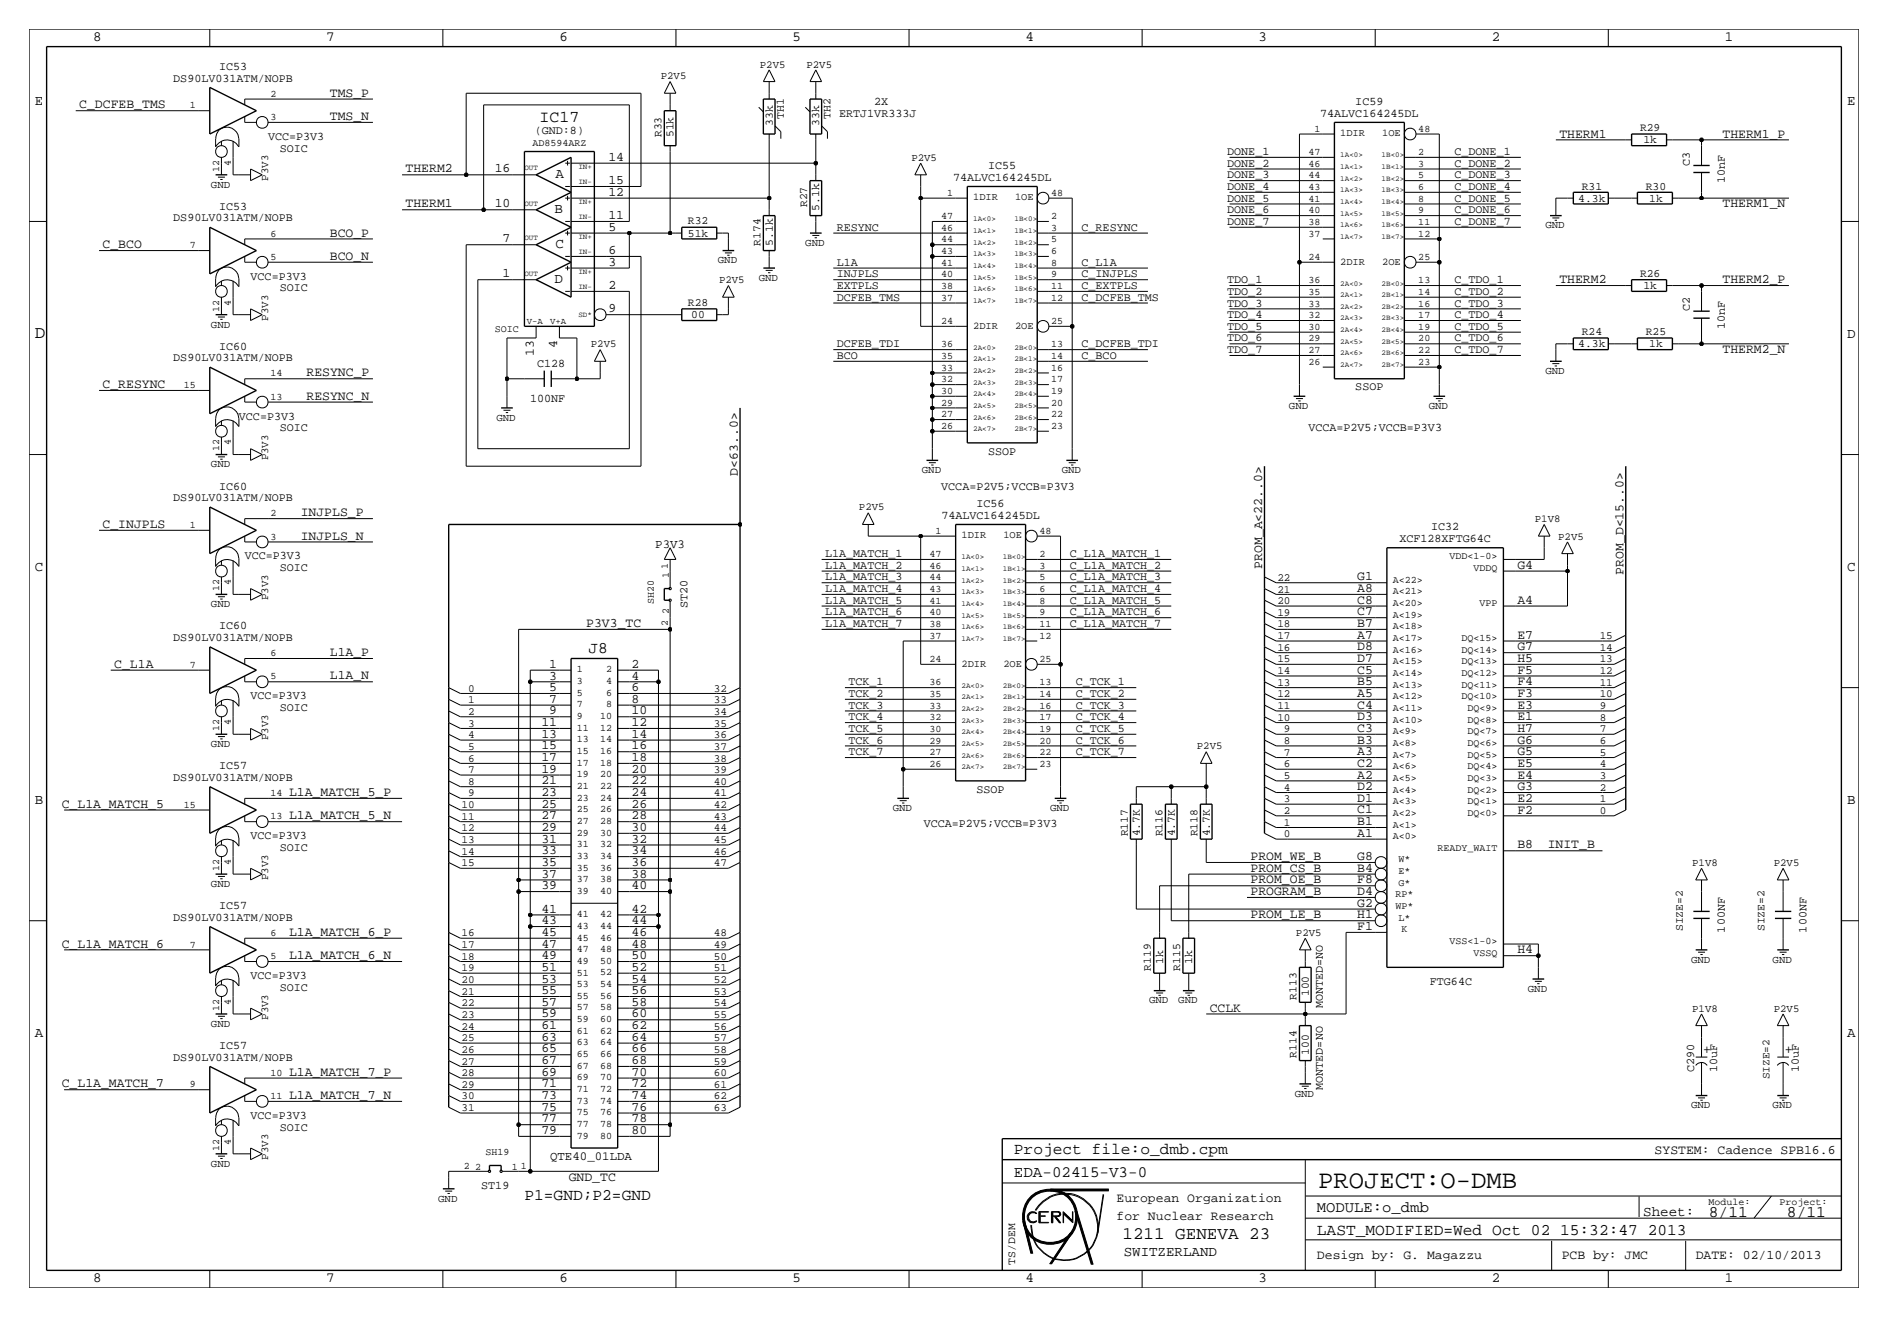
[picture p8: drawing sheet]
<svg xmlns="http://www.w3.org/2000/svg" width="411mm" height="287mm" viewBox="0 0 411 287" stroke-linecap="round" stroke-linejoin="round" font-family="sans-serif">
<defs><g id="words">
<text font-size="5.6" x="287.3" y="258.8">PROJECT:O-DMB</text>
<g font-size="3.8">
<text x="7.6" y="73.7">D</text>
<text x="244.7" y="270">1211 GENEVA 23</text>
</g>
<text font-size="3.6" x="117.6" y="26.7">IC17</text>
<g font-size="3.5">
<text x="128.3" y="142.2">J8</text>
<text x="221" y="251.5">Project file:o_dmb.cpm</text>
<text x="221" y="256.5">EDA-02415-V3-0</text>
<text x="114.3" y="261.6">P1=GND;P2=GND</text>
<text x="287" y="269.2">LAST_MODIFIED=Wed Oct 02 15:32:47 2013</text>
<text x="372.4" y="265.2">8/11</text>
<text x="389.5" y="265.2">8/11</text>
</g>
<text font-size="3.4" x="287" y="264.2">MODULE:o_dmb</text>
<g font-size="3.1">
<text x="20.3" y="8.9">8</text>
<text x="71.1" y="8.9">7</text>
<text x="121.9" y="8.9">6</text>
<text x="172.7" y="8.9">5</text>
<text x="223.5" y="8.9">4</text>
<text x="274.3" y="8.9">3</text>
<text x="325.1" y="8.9">2</text>
<text x="375.9" y="8.9">1</text>
<text x="7.6" y="22.9">E</text>
<text x="402.6" y="22.9">E</text>
<text x="121.1" y="38.9">A</text>
<text x="120.8" y="46.5">B</text>
<text x="121.1" y="54.1">C</text>
<text x="120.8" y="61.7">D</text>
<text x="402.6" y="73.7">D</text>
<text x="7.6" y="124.5">C</text>
<text x="402.6" y="124.5">C</text>
<text x="7.6" y="175.3">B</text>
<text x="402.6" y="175.3">B</text>
<text x="7.6" y="226.1">A</text>
<text x="402.6" y="226.1">A</text>
<text x="372.9" y="229.6" transform="rotate(-90 372.9 229.6)">+</text>
<text x="390.7" y="229.6" transform="rotate(-90 390.7 229.6)">+</text>
<text x="358.1" y="264.9">Sheet:</text>
<text x="244.9" y="273.8">SWITZERLAND</text>
<text x="20.3" y="279.4">8</text>
<text x="71.1" y="279.4">7</text>
<text x="121.9" y="279.4">6</text>
<text x="172.7" y="279.4">5</text>
<text x="223.5" y="279.4">4</text>
<text x="274.3" y="279.4">3</text>
<text x="325.1" y="279.4">2</text>
<text x="375.9" y="279.4">1</text>
</g>
<g font-size="2.9">
<text x="17.3" y="23.6">C_DCFEB_TMS</text>
<text x="71.9" y="21.1">TMS_P</text>
<text x="71.9" y="26.2">TMS_N</text>
<text x="339.9" y="30">THERM1</text>
<text x="375.4" y="30">THERM1_P</text>
<text x="132.6" y="35.1">14</text>
<text x="88.4" y="37.6">THERM2</text>
<text x="107.8" y="37.6">16</text>
<text x="132.6" y="40.1">15</text>
<text x="88.4" y="45.2">THERM1</text>
<text x="107.8" y="45.2">10</text>
<text x="132.6" y="42.7">12</text>
<text x="132.6" y="47.8">11</text>
<text x="375.4" y="45.2">THERM1_N</text>
<text x="71.9" y="51.6">BCO_P</text>
<text x="109.5" y="52.8">7</text>
<text x="132.6" y="50.3">5</text>
<text x="22.4" y="54.1">C_BCO</text>
<text x="71.9" y="56.6">BCO_N</text>
<text x="132.6" y="57.9">3</text>
<text x="132.6" y="55.4">6</text>
<text x="109.5" y="60.4">1</text>
<text x="132.6" y="63">2</text>
<text x="339.9" y="61.7">THERM2</text>
<text x="375.4" y="61.7">THERM2_P</text>
<text x="132.6" y="68.1">9</text>
<text x="116.3" y="77.6" transform="rotate(-90 116.3 77.6)">13</text>
<text x="121.4" y="75.9" transform="rotate(-90 121.4 75.9)">4</text>
<text x="375.4" y="77">THERM2_N</text>
<text x="66.8" y="82">RESYNC_P</text>
<text x="22.4" y="84.6">C_RESYNC</text>
<text x="66.8" y="87.1">RESYNC_N</text>
<text x="160.8" y="103.6" transform="rotate(-90 160.8 103.6)">D&lt;63..0&gt;</text>
<text x="65.5" y="112.5">INJPLS_P</text>
<text x="22.4" y="115.1">C_INJPLS</text>
<text x="65.5" y="117.6">INJPLS_N</text>
<text x="275.1" y="124" transform="rotate(-90 275.1 124)">PROM_A&lt;22..0&gt;</text>
<text x="330.7" y="124">G4</text>
<text x="353.8" y="125.2" transform="rotate(-90 353.8 125.2)">PROM_D&lt;15..0&gt;</text>
<text x="295.8" y="126.5">G1</text>
<text x="295.8" y="129">A8</text>
<text x="295.8" y="131.6">C8</text>
<text x="330.7" y="131.6">A4</text>
<text x="127.8" y="136.7">P3V3_TC</text>
<text x="295.8" y="134.1">C7</text>
<text x="295.8" y="136.6">B7</text>
<text x="71.9" y="143">L1A_P</text>
<text x="295.8" y="139.2">A7</text>
<text x="295.8" y="141.7">D8</text>
<text x="330.7" y="139.2">E7</text>
<text x="330.7" y="141.7">G7</text>
<text x="24.9" y="145.5">C_L1A</text>
<text x="71.9" y="148.1">L1A_N</text>
<text x="119.7" y="148.1">3</text>
<text x="119.7" y="145.5">1</text>
<text x="137.7" y="148.1">4</text>
<text x="137.7" y="145.5">2</text>
<text x="295.8" y="144.3">D7</text>
<text x="295.8" y="146.8">C5</text>
<text x="295.8" y="149.3">B5</text>
<text x="330.7" y="144.3">H5</text>
<text x="330.7" y="146.8">F5</text>
<text x="330.7" y="149.4">F4</text>
<text x="119.7" y="155.7">9</text>
<text x="119.7" y="153.2">7</text>
<text x="119.7" y="150.6">5</text>
<text x="137.7" y="155.7">10</text>
<text x="137.7" y="153.2">8</text>
<text x="137.7" y="150.6">6</text>
<text x="295.8" y="151.9">A5</text>
<text x="295.8" y="154.4">C4</text>
<text x="330.7" y="151.9">F3</text>
<text x="330.7" y="154.4">E3</text>
<text x="118" y="160.8">13</text>
<text x="118" y="158.2">11</text>
<text x="137.7" y="160.8">14</text>
<text x="137.7" y="158.2">12</text>
<text x="295.8" y="157">D3</text>
<text x="295.8" y="159.5">C3</text>
<text x="330.7" y="157">E1</text>
<text x="330.7" y="159.5">H7</text>
<text x="118" y="165.9">17</text>
<text x="118" y="163.3">15</text>
<text x="137.7" y="165.9">18</text>
<text x="137.7" y="163.3">16</text>
<text x="295.8" y="162">B3</text>
<text x="295.8" y="164.6">A3</text>
<text x="295.8" y="167.1">C2</text>
<text x="330.7" y="162.1">G6</text>
<text x="330.7" y="164.6">G5</text>
<text x="330.7" y="167.1">E5</text>
<text x="63" y="173.5">L1A_MATCH_5_P</text>
<text x="118" y="173.5">23</text>
<text x="118" y="170.9">21</text>
<text x="118" y="168.4">19</text>
<text x="137.7" y="173.5">24</text>
<text x="137.7" y="170.9">22</text>
<text x="137.7" y="168.4">20</text>
<text x="295.8" y="169.7">A2</text>
<text x="295.8" y="172.2">D2</text>
<text x="330.7" y="169.7">E4</text>
<text x="330.7" y="172.2">G3</text>
<text x="13.5" y="176">C_L1A_MATCH_5</text>
<text x="63" y="178.6">L1A_MATCH_5_N</text>
<text x="118" y="178.6">27</text>
<text x="118" y="176">25</text>
<text x="137.7" y="178.6">28</text>
<text x="137.7" y="176">26</text>
<text x="295.8" y="174.7">D1</text>
<text x="295.8" y="177.3">C1</text>
<text x="295.8" y="179.8">B1</text>
<text x="330.7" y="174.8">E2</text>
<text x="330.7" y="177.3">F2</text>
<text x="118" y="183.6">31</text>
<text x="118" y="181.1">29</text>
<text x="137.7" y="183.6">32</text>
<text x="137.7" y="181.1">30</text>
<text x="295.8" y="182.4">A1</text>
<text x="330.7" y="184.9">B8</text>
<text x="337.3" y="184.9">INIT_B</text>
<text x="118" y="191.3">37</text>
<text x="118" y="188.7">35</text>
<text x="118" y="186.2">33</text>
<text x="137.7" y="191.3">38</text>
<text x="137.7" y="188.7">36</text>
<text x="137.7" y="186.2">34</text>
<text x="272.5" y="187.5">PROM_WE_B</text>
<text x="272.5" y="190">PROM_CS_B</text>
<text x="295.8" y="187.5">G8</text>
<text x="295.8" y="190">B4</text>
<text x="118" y="193.8">39</text>
<text x="137.7" y="193.8">40</text>
<text x="272.5" y="195.1">PROGRAM_B</text>
<text x="272.5" y="192.5">PROM_OE_B</text>
<text x="295.8" y="197.6">G2</text>
<text x="295.8" y="195.1">D4</text>
<text x="295.8" y="192.5">F8</text>
<text x="63" y="204">L1A_MATCH_6_P</text>
<text x="118" y="204">45</text>
<text x="118" y="201.4">43</text>
<text x="118" y="198.9">41</text>
<text x="137.7" y="204">46</text>
<text x="137.7" y="201.4">44</text>
<text x="137.7" y="198.9">42</text>
<text x="272.5" y="200.2">PROM_LE_B</text>
<text x="295.8" y="200.2">H1</text>
<text x="295.8" y="202.7">F1</text>
<text x="13.5" y="206.5">C_L1A_MATCH_6</text>
<text x="63" y="209">L1A_MATCH_6_N</text>
<text x="118" y="209">49</text>
<text x="118" y="206.5">47</text>
<text x="137.7" y="209">50</text>
<text x="137.7" y="206.5">48</text>
<text x="330.7" y="207.8">H4</text>
<text x="118" y="214.1">53</text>
<text x="118" y="211.6">51</text>
<text x="137.7" y="214.1">54</text>
<text x="137.7" y="211.6">52</text>
<text x="118" y="221.7">59</text>
<text x="118" y="219.2">57</text>
<text x="118" y="216.7">55</text>
<text x="137.7" y="221.7">60</text>
<text x="137.7" y="219.2">58</text>
<text x="137.7" y="216.7">56</text>
<text x="263.7" y="220.5">CCLK</text>
<text x="118" y="226.8">63</text>
<text x="118" y="224.3">61</text>
<text x="137.7" y="226.8">64</text>
<text x="137.7" y="224.3">62</text>
<text x="118" y="231.9">67</text>
<text x="118" y="229.4">65</text>
<text x="137.7" y="231.9">68</text>
<text x="137.7" y="229.4">66</text>
<text x="13.5" y="237">C_L1A_MATCH_7</text>
<text x="63" y="234.4">L1A_MATCH_7_P</text>
<text x="63" y="239.5">L1A_MATCH_7_N</text>
<text x="118" y="239.5">73</text>
<text x="118" y="237">71</text>
<text x="118" y="234.4">69</text>
<text x="137.7" y="239.5">74</text>
<text x="137.7" y="237">72</text>
<text x="137.7" y="234.4">70</text>
<text x="118" y="244.6">77</text>
<text x="118" y="242.1">75</text>
<text x="137.7" y="244.6">78</text>
<text x="137.7" y="242.1">76</text>
<text x="118" y="247.1">79</text>
<text x="137.7" y="247.1">80</text>
<text x="360.6" y="251.5">SYSTEM: Cadence SPB16.6</text>
<text x="124" y="257.3">GND_TC</text>
<text x="243.3" y="261.9">European Organization</text>
<text x="243.3" y="265.9">for Nuclear Research</text>
<text x="287" y="274.3">Design by: G. Magazzu</text>
<text x="340.4" y="274.3">PCB by: JMC</text>
<text x="369.6" y="274.3">DATE: 02/10/2013</text>
</g>
<g font-size="2.7">
<text x="142.8" y="119.4">P3V3</text>
<text x="119.9" y="252.7">QTE40_01LDA</text>
</g>
<g font-size="2.6">
<text x="37.8" y="17.8">DS90LV031ATM/NOPB</text>
<text x="47.7" y="15.2">IC53</text>
<text x="190.5" y="22.9">2X</text>
<text x="295.4" y="22.9">IC59</text>
<text x="116.6" y="29.2">(GND:8)</text>
<text x="182.9" y="25.4">ERTJ1VR333J</text>
<text x="287.7" y="25.4">74ALVC164245DL</text>
<text x="58.4" y="30.5">VCC=P3V3</text>
<text x="61" y="33">SOIC</text>
<text x="267.5" y="33.8">DONE_1</text>
<text x="317" y="33.8">C_DONE_1</text>
<text x="207.7" y="39.4">74ALVC164245DL</text>
<text x="215.4" y="36.8">IC55</text>
<text x="267.5" y="36.3">DONE_2</text>
<text x="267.5" y="38.9">DONE_3</text>
<text x="267.5" y="41.4">DONE_4</text>
<text x="317" y="36.3">C_DONE_2</text>
<text x="317" y="38.9">C_DONE_3</text>
<text x="317" y="41.4">C_DONE_4</text>
<text x="368.3" y="36.1" transform="rotate(-90 368.3 36.1)">C3</text>
<text x="375.9" y="39.9" transform="rotate(-90 375.9 39.9)">10nF</text>
<text x="47.7" y="45.7">IC53</text>
<text x="267.5" y="43.9">DONE_5</text>
<text x="267.5" y="46.5">DONE_6</text>
<text x="317" y="46.5">C_DONE_6</text>
<text x="317" y="43.9">C_DONE_5</text>
<text x="37.8" y="48.3">DS90LV031ATM/NOPB</text>
<text x="182.4" y="50.3">RESYNC</text>
<text x="235.7" y="50.3">C_RESYNC</text>
<text x="267.5" y="49">DONE_7</text>
<text x="317" y="49">C_DONE_7</text>
<text x="182.4" y="57.9">L1A</text>
<text x="235.7" y="57.9">C_L1A</text>
<text x="54.6" y="61">VCC=P3V3</text>
<text x="61" y="63.5">SOIC</text>
<text x="182.4" y="65.5">DCFEB_TMS</text>
<text x="182.4" y="63">EXTPLS</text>
<text x="182.4" y="60.5">INJPLS</text>
<text x="235.7" y="60.5">C_INJPLS</text>
<text x="235.7" y="63">C_EXTPLS</text>
<text x="235.7" y="65.5">C_DCFEB_TMS</text>
<text x="267.5" y="61.7">TDO_1</text>
<text x="267.5" y="64.3">TDO_2</text>
<text x="317" y="64.3">C_TDO_2</text>
<text x="317" y="61.7">C_TDO_1</text>
<text x="267.5" y="66.8">TDO_3</text>
<text x="267.5" y="71.9">TDO_5</text>
<text x="267.5" y="69.3">TDO_4</text>
<text x="317" y="69.3">C_TDO_4</text>
<text x="317" y="71.9">C_TDO_5</text>
<text x="317" y="66.8">C_TDO_3</text>
<text x="368.3" y="67.8" transform="rotate(-90 368.3 67.8)">C2</text>
<text x="375.9" y="71.6" transform="rotate(-90 375.9 71.6)">10nF</text>
<text x="47.7" y="76.2">IC60</text>
<text x="182.4" y="75.7">DCFEB_TDI</text>
<text x="235.7" y="75.7">C_DCFEB_TDI</text>
<text x="267.5" y="74.4">TDO_6</text>
<text x="267.5" y="77">TDO_7</text>
<text x="317" y="77">C_TDO_7</text>
<text x="317" y="74.4">C_TDO_6</text>
<text x="37.8" y="78.7">DS90LV031ATM/NOPB</text>
<text x="117.1" y="80">C128</text>
<text x="182.4" y="78.2">BCO</text>
<text x="235.7" y="78.2">C_BCO</text>
<text x="115.5" y="87.6">100NF</text>
<text x="295.4" y="85.1">SSOP</text>
<text x="52.1" y="91.4">VCC=P3V3</text>
<text x="61" y="94">SOIC</text>
<text x="285.1" y="94">VCCA=P2V5;VCCB=P3V3</text>
<text x="215.4" y="99.1">SSOP</text>
<text x="47.7" y="106.7">IC60</text>
<text x="205.1" y="106.7">VCCA=P2V5;VCCB=P3V3</text>
<text x="37.8" y="109.2">DS90LV031ATM/NOPB</text>
<text x="205.2" y="113">74ALVC164245DL</text>
<text x="212.8" y="110.5">IC56</text>
<text x="305" y="118.1">XCF128XFTG64C</text>
<text x="311.9" y="115.6">IC32</text>
<text x="53.3" y="121.9">VCC=P3V3</text>
<text x="61" y="124.5">SOIC</text>
<text x="179.8" y="123.9">L1A_MATCH_2</text>
<text x="179.8" y="121.4">L1A_MATCH_1</text>
<text x="233.2" y="124">C_L1A_MATCH_2</text>
<text x="233.2" y="121.4">C_L1A_MATCH_1</text>
<text x="179.8" y="131.6">L1A_MATCH_5</text>
<text x="179.8" y="129">L1A_MATCH_4</text>
<text x="179.8" y="126.5">L1A_MATCH_3</text>
<text x="233.2" y="126.5">C_L1A_MATCH_3</text>
<text x="233.2" y="129">C_L1A_MATCH_4</text>
<text x="233.2" y="131.6">C_L1A_MATCH_5</text>
<text x="47.7" y="137.2">IC60</text>
<text x="149.9" y="132.6" transform="rotate(-90 149.9 132.6)">ST20</text>
<text x="179.8" y="136.7">L1A_MATCH_7</text>
<text x="179.8" y="134.1">L1A_MATCH_6</text>
<text x="233.2" y="136.7">C_L1A_MATCH_7</text>
<text x="233.2" y="134.1">C_L1A_MATCH_6</text>
<text x="37.8" y="139.7">DS90LV031ATM/NOPB</text>
<text x="184.9" y="149.4">TCK_1</text>
<text x="234.4" y="149.4">C_TCK_1</text>
<text x="54.6" y="152.4">VCC=P3V3</text>
<text x="61" y="154.9">SOIC</text>
<text x="184.9" y="154.4">TCK_3</text>
<text x="184.9" y="151.9">TCK_2</text>
<text x="234.4" y="151.9">C_TCK_2</text>
<text x="234.4" y="154.4">C_TCK_3</text>
<text x="184.9" y="157">TCK_4</text>
<text x="184.9" y="159.5">TCK_5</text>
<text x="234.4" y="159.5">C_TCK_5</text>
<text x="234.4" y="157">C_TCK_4</text>
<text x="47.7" y="167.6">IC57</text>
<text x="184.9" y="162.1">TCK_6</text>
<text x="184.9" y="164.6">TCK_7</text>
<text x="234.4" y="162.1">C_TCK_6</text>
<text x="234.4" y="164.6">C_TCK_7</text>
<text x="37.8" y="170.2">DS90LV031ATM/NOPB</text>
<text x="212.8" y="172.7">SSOP</text>
<text x="54.6" y="182.9">VCC=P3V3</text>
<text x="61" y="185.4">SOIC</text>
<text x="201.3" y="180.3">VCCA=P2V5;VCCB=P3V3</text>
<text x="37.8" y="200.7">DS90LV031ATM/NOPB</text>
<text x="47.7" y="198.1">IC57</text>
<text x="375.9" y="203.2" transform="rotate(-90 375.9 203.2)">100NF</text>
<text x="393.7" y="203.2" transform="rotate(-90 393.7 203.2)">100NF</text>
<text x="54.6" y="213.4">VCC=P3V3</text>
<text x="61" y="215.9">SOIC</text>
<text x="311.6" y="214.6">FTG64C</text>
<text x="288.3" y="219.7" transform="rotate(-90 288.3 219.7)">MONTED=NO</text>
<text x="37.8" y="231.1">DS90LV031ATM/NOPB</text>
<text x="47.7" y="228.6">IC57</text>
<text x="369.2" y="233.7" transform="rotate(-90 369.2 233.7)">C290</text>
<text x="374.2" y="233.7" transform="rotate(-90 374.2 233.7)">10uF</text>
<text x="392" y="233.7" transform="rotate(-90 392 233.7)">10uF</text>
<text x="288.3" y="237.5" transform="rotate(-90 288.3 237.5)">MONTED=NO</text>
<text x="54.6" y="243.8">VCC=P3V3</text>
<text x="61" y="246.4">SOIC</text>
<text x="104.9" y="259.1">ST19</text>
</g>
<g font-size="2.5">
<text x="144.2" y="29.9" transform="rotate(-90 144.2 29.9)">R33</text>
<text x="146.8" y="29.9" transform="rotate(-90 146.8 29.9)">51k</text>
<text x="168.4" y="27.4" transform="rotate(-90 168.4 27.4)">33k</text>
<text x="170.8" y="25.9" transform="rotate(-90 170.8 25.9)">TH1</text>
<text x="178.6" y="27.4" transform="rotate(-90 178.6 27.4)">33k</text>
<text x="181" y="25.9" transform="rotate(-90 181 25.9)">TH2</text>
<text x="357.4" y="28.6">R29</text>
<text x="358.2" y="31.2">1k</text>
<text x="344.7" y="41.3">R31</text>
<text x="358.7" y="41.3">R30</text>
<text x="175.9" y="45.2" transform="rotate(-90 175.9 45.2)">R27</text>
<text x="178.6" y="45.9" transform="rotate(-90 178.6 45.9)">5.1k</text>
<text x="344" y="43.9">4.3k</text>
<text x="359.4" y="43.9">1k</text>
<text x="149.9" y="48.9">R32</text>
<text x="149.9" y="51.6">51k</text>
<text x="165.8" y="53.5" transform="rotate(-90 165.8 53.5)">R174</text>
<text x="168.4" y="53.5" transform="rotate(-90 168.4 53.5)">5.1k</text>
<text x="357.4" y="60.3">R26</text>
<text x="358.2" y="63">1k</text>
<text x="149.9" y="66.7">R28</text>
<text x="150.7" y="69.3">00</text>
<text x="344" y="75.7">4.3k</text>
<text x="344.7" y="73.1">R24</text>
<text x="358.7" y="73.1">R25</text>
<text x="359.4" y="75.7">1k</text>
<text x="245.8" y="182.3" transform="rotate(-90 245.8 182.3)">R117</text>
<text x="248.4" y="182.3" transform="rotate(-90 248.4 182.3)">4.7K</text>
<text x="253.4" y="182.3" transform="rotate(-90 253.4 182.3)">R116</text>
<text x="256" y="182.3" transform="rotate(-90 256 182.3)">4.7K</text>
<text x="261" y="182.3" transform="rotate(-90 261 182.3)">R118</text>
<text x="263.7" y="182.3" transform="rotate(-90 263.7 182.3)">4.7K</text>
<text x="366.8" y="202.9" transform="rotate(-90 366.8 202.9)">SIZE=2</text>
<text x="384.6" y="202.9" transform="rotate(-90 384.6 202.9)">SIZE=2</text>
<text x="250.8" y="211.5" transform="rotate(-90 250.8 211.5)">R119</text>
<text x="253.5" y="210" transform="rotate(-90 253.5 210)">1k</text>
<text x="257.2" y="211.5" transform="rotate(-90 257.2 211.5)">R115</text>
<text x="259.8" y="210" transform="rotate(-90 259.8 210)">1k</text>
<text x="282.6" y="217.9" transform="rotate(-90 282.6 217.9)">R113</text>
<text x="285.2" y="217.1" transform="rotate(-90 285.2 217.1)">100</text>
<text x="282.6" y="230.6" transform="rotate(-90 282.6 230.6)">R114</text>
<text x="285.2" y="229.8" transform="rotate(-90 285.2 229.8)">100</text>
<text x="221.2" y="275.6" transform="rotate(-90 221.2 275.6)">TS/DEM</text>
</g>
<g font-size="2.4">
<text x="278.4" y="131.7">20</text>
<text x="278.4" y="129.1">21</text>
<text x="278.4" y="126.6">22</text>
<text x="278.4" y="136.8">18</text>
<text x="278.4" y="134.2">19</text>
<text x="278.4" y="139.3">17</text>
<text x="278.4" y="141.8">16</text>
<text x="348.6" y="139.3">15</text>
<text x="348.6" y="141.8">14</text>
<text x="278.4" y="144.4">15</text>
<text x="278.4" y="149.5">13</text>
<text x="278.4" y="146.9">14</text>
<text x="348.6" y="144.4">13</text>
<text x="348.6" y="149.5">11</text>
<text x="348.6" y="146.9">12</text>
<text x="102" y="153.3">1</text>
<text x="102" y="150.7">0</text>
<text x="102" y="155.8">2</text>
<text x="155.6" y="150.7">32</text>
<text x="155.6" y="153.3">33</text>
<text x="155.6" y="155.8">34</text>
<text x="278.4" y="154.5">11</text>
<text x="278.4" y="152">12</text>
<text x="348.6" y="154.5">9</text>
<text x="348.6" y="152">10</text>
<text x="102" y="158.3">3</text>
<text x="102" y="160.9">4</text>
<text x="155.6" y="158.3">35</text>
<text x="155.6" y="160.9">36</text>
<text x="278.4" y="157.1">10</text>
<text x="279.8" y="159.6">9</text>
<text x="348.6" y="157.1">8</text>
<text x="348.6" y="159.6">7</text>
<text x="102" y="163.4">5</text>
<text x="102" y="166">6</text>
<text x="155.6" y="163.4">37</text>
<text x="155.6" y="166">38</text>
<text x="279.8" y="162.2">8</text>
<text x="279.8" y="167.2">6</text>
<text x="279.8" y="164.7">7</text>
<text x="348.6" y="162.2">6</text>
<text x="348.6" y="167.2">4</text>
<text x="348.6" y="164.7">5</text>
<text x="102" y="168.5">7</text>
<text x="102" y="171">8</text>
<text x="102" y="173.6">9</text>
<text x="155.6" y="171">40</text>
<text x="155.6" y="168.5">39</text>
<text x="155.6" y="173.6">41</text>
<text x="279.8" y="169.8">5</text>
<text x="279.8" y="172.3">4</text>
<text x="348.6" y="169.8">3</text>
<text x="348.6" y="172.3">2</text>
<text x="100.6" y="176.1">10</text>
<text x="100.6" y="178.7">11</text>
<text x="155.6" y="176.1">42</text>
<text x="155.6" y="178.7">43</text>
<text x="279.8" y="174.9">3</text>
<text x="279.8" y="177.4">2</text>
<text x="279.8" y="179.9">1</text>
<text x="348.6" y="174.8">1</text>
<text x="348.6" y="177.4">0</text>
<text x="100.6" y="181.2">12</text>
<text x="100.6" y="183.7">13</text>
<text x="155.6" y="183.7">45</text>
<text x="155.6" y="181.2">44</text>
<text x="279.8" y="182.5">0</text>
<text x="100.6" y="186.3">14</text>
<text x="100.6" y="188.8">15</text>
<text x="155.6" y="188.8">47</text>
<text x="155.6" y="186.3">46</text>
<text x="100.6" y="206.6">17</text>
<text x="100.6" y="209.1">18</text>
<text x="100.6" y="204.1">16</text>
<text x="155.6" y="204.1">48</text>
<text x="155.6" y="206.6">49</text>
<text x="155.6" y="209.1">50</text>
<text x="100.6" y="211.7">19</text>
<text x="100.6" y="214.2">20</text>
<text x="155.6" y="211.7">51</text>
<text x="155.6" y="214.2">52</text>
<text x="100.6" y="216.8">21</text>
<text x="100.6" y="219.3">22</text>
<text x="100.6" y="221.8">23</text>
<text x="155.6" y="216.8">53</text>
<text x="155.6" y="219.3">54</text>
<text x="155.6" y="221.8">55</text>
<text x="100.6" y="224.4">24</text>
<text x="100.6" y="226.9">25</text>
<text x="155.6" y="224.4">56</text>
<text x="155.6" y="226.9">57</text>
<text x="100.6" y="229.5">26</text>
<text x="100.6" y="232">27</text>
<text x="155.6" y="229.5">58</text>
<text x="155.6" y="232">59</text>
<text x="100.6" y="234.5">28</text>
<text x="100.6" y="237.1">29</text>
<text x="100.6" y="239.6">30</text>
<text x="155.6" y="234.5">60</text>
<text x="155.6" y="237.1">61</text>
<text x="155.6" y="239.6">62</text>
<text x="385.7" y="235.2" transform="rotate(-90 385.7 235.2)">SIZE=2</text>
<text x="100.6" y="242.2">31</text>
<text x="155.6" y="242.2">63</text>
</g>
<g font-size="2.3">
<text x="144" y="17.3">P2V5</text>
<text x="165.6" y="14.7">P2V5</text>
<text x="175.8" y="14.7">P2V5</text>
<text x="292.1" y="29.7">1DIR</text>
<text x="301.2" y="29.7">1OE</text>
<text x="198.6" y="35.1">P2V5</text>
<text x="46" y="40.9">GND</text>
<text x="58.4" y="39.4" transform="rotate(-90 58.4 39.4)">P3V3</text>
<text x="212.1" y="43.7">1DIR</text>
<text x="221.2" y="43.7">1OE</text>
<text x="175.5" y="53.6">GND</text>
<text x="336.8" y="49.8">GND</text>
<text x="156.5" y="57.4">GND</text>
<text x="292.1" y="57.7">2DIR</text>
<text x="301.2" y="57.7">2OE</text>
<text x="156.7" y="61.7">P2V5</text>
<text x="165.4" y="61.2">GND</text>
<text x="46" y="71.4">GND</text>
<text x="58.4" y="69.8" transform="rotate(-90 58.4 69.8)">P3V3</text>
<text x="212.1" y="71.6">2DIR</text>
<text x="221.2" y="71.6">2OE</text>
<text x="128.8" y="75.7">P2V5</text>
<text x="336.8" y="81.5">GND</text>
<text x="280.9" y="89.2">GND</text>
<text x="311.4" y="89.2">GND</text>
<text x="108.2" y="91.7">GND</text>
<text x="46" y="101.9">GND</text>
<text x="58.4" y="100.3" transform="rotate(-90 58.4 100.3)">P3V3</text>
<text x="200.9" y="103.1">GND</text>
<text x="231.4" y="103.1">GND</text>
<text x="187.2" y="111.3">P2V5</text>
<text x="334.5" y="113.8">P1V8</text>
<text x="209.5" y="117.3">1DIR</text>
<text x="218.7" y="117.3">1OE</text>
<text x="339.6" y="117.6">P2V5</text>
<text x="58.4" y="130.8" transform="rotate(-90 58.4 130.8)">P3V3</text>
<text x="46" y="132.3">GND</text>
<text x="209.5" y="145.3">2DIR</text>
<text x="218.7" y="145.3">2OE</text>
<text x="58.4" y="161.3" transform="rotate(-90 58.4 161.3)">P3V3</text>
<text x="46" y="162.8">GND</text>
<text x="260.9" y="163.3">P2V5</text>
<text x="194.6" y="176.8">GND</text>
<text x="228.9" y="176.8">GND</text>
<text x="58.4" y="191.8" transform="rotate(-90 58.4 191.8)">P3V3</text>
<text x="368.8" y="188.7">P1V8</text>
<text x="386.6" y="188.7">P2V5</text>
<text x="46" y="193.3">GND</text>
<text x="282.4" y="204">P2V5</text>
<text x="368.6" y="209.8">GND</text>
<text x="386.3" y="209.8">GND</text>
<text x="250.4" y="218.7">GND</text>
<text x="256.8" y="218.7">GND</text>
<text x="333" y="216.2">GND</text>
<text x="368.8" y="220.5">P1V8</text>
<text x="386.6" y="220.5">P2V5</text>
<text x="46" y="223.8">GND</text>
<text x="58.4" y="222.2" transform="rotate(-90 58.4 222.2)">P3V3</text>
<text x="282.2" y="239">GND</text>
<text x="368.6" y="241.6">GND</text>
<text x="386.3" y="241.6">GND</text>
<text x="46" y="254.3">GND</text>
<text x="58.4" y="252.7" transform="rotate(-90 58.4 252.7)">P3V3</text>
<text x="95.5" y="261.9">GND</text>
</g>
<g font-size="2.2">
<text x="41.4" y="23.6">1</text>
<text x="58.9" y="21.1">2</text>
<text x="58.9" y="26.2">3</text>
<text x="286.5" y="28.7">1</text>
<text x="309.1" y="28.7">48</text>
<text x="116" y="31.8">AD8594ARZ</text>
<text x="285.2" y="33.8">47</text>
<text x="309.1" y="33.8">2</text>
<text x="47.8" y="37.4" transform="rotate(-90 47.8 37.4)">12</text>
<text x="50.3" y="36.1" transform="rotate(-90 50.3 36.1)">4</text>
<text x="285.2" y="41.4">43</text>
<text x="285.2" y="38.9">44</text>
<text x="285.2" y="36.3">46</text>
<text x="309.1" y="41.4">6</text>
<text x="309.1" y="38.9">5</text>
<text x="309.1" y="36.3">3</text>
<text x="205.2" y="47.8">47</text>
<text x="206.5" y="42.7">1</text>
<text x="229.1" y="42.7">48</text>
<text x="229.1" y="47.8">2</text>
<text x="285.2" y="46.5">40</text>
<text x="285.2" y="43.9">41</text>
<text x="309.1" y="46.5">9</text>
<text x="309.1" y="43.9">8</text>
<text x="58.9" y="51.6">6</text>
<text x="205.2" y="52.8">44</text>
<text x="205.2" y="50.3">46</text>
<text x="229.1" y="52.8">5</text>
<text x="229.1" y="50.3">3</text>
<text x="285.2" y="51.6">37</text>
<text x="285.2" y="49">38</text>
<text x="309.1" y="51.6">12</text>
<text x="309.1" y="49">11</text>
<text x="41.4" y="54.1">7</text>
<text x="58.9" y="56.6">5</text>
<text x="205.2" y="57.9">41</text>
<text x="205.2" y="55.4">43</text>
<text x="229.1" y="57.9">8</text>
<text x="229.1" y="55.4">6</text>
<text x="285.2" y="56.6">24</text>
<text x="309.1" y="56.6">25</text>
<text x="205.2" y="65.5">37</text>
<text x="205.2" y="63">38</text>
<text x="205.2" y="60.5">40</text>
<text x="229.1" y="65.5">12</text>
<text x="229.1" y="63">11</text>
<text x="229.1" y="60.5">9</text>
<text x="285.2" y="64.3">35</text>
<text x="285.2" y="61.7">36</text>
<text x="309.1" y="64.3">14</text>
<text x="309.1" y="61.7">13</text>
<text x="47.8" y="67.9" transform="rotate(-90 47.8 67.9)">12</text>
<text x="50.3" y="66.6" transform="rotate(-90 50.3 66.6)">4</text>
<text x="205.2" y="70.6">24</text>
<text x="229.1" y="70.6">25</text>
<text x="285.2" y="71.9">30</text>
<text x="285.2" y="69.3">32</text>
<text x="285.2" y="66.8">33</text>
<text x="309.1" y="71.9">19</text>
<text x="309.1" y="69.3">17</text>
<text x="309.1" y="66.8">16</text>
<text x="107.9" y="72.4">SOIC</text>
<text x="205.2" y="75.7">36</text>
<text x="229.1" y="75.7">13</text>
<text x="285.2" y="77">27</text>
<text x="285.2" y="74.4">29</text>
<text x="309.1" y="77">22</text>
<text x="309.1" y="74.4">20</text>
<text x="58.9" y="82">14</text>
<text x="205.2" y="83.3">32</text>
<text x="205.2" y="80.8">33</text>
<text x="205.2" y="78.2">35</text>
<text x="229.1" y="83.3">17</text>
<text x="229.1" y="80.8">16</text>
<text x="229.1" y="78.2">14</text>
<text x="285.2" y="79.5">26</text>
<text x="309.1" y="79.5">23</text>
<text x="40.1" y="84.6">15</text>
<text x="58.9" y="87.1">13</text>
<text x="205.2" y="88.4">29</text>
<text x="205.2" y="85.9">30</text>
<text x="229.1" y="88.4">20</text>
<text x="229.1" y="85.9">19</text>
<text x="205.2" y="93.5">26</text>
<text x="205.2" y="90.9">27</text>
<text x="229.1" y="93.5">23</text>
<text x="229.1" y="90.9">22</text>
<text x="47.8" y="98.4" transform="rotate(-90 47.8 98.4)">12</text>
<text x="50.3" y="97.1" transform="rotate(-90 50.3 97.1)">4</text>
<text x="58.9" y="112.5">2</text>
<text x="41.4" y="115.1">1</text>
<text x="58.9" y="117.6">3</text>
<text x="203.9" y="116.3">1</text>
<text x="226.6" y="116.3">48</text>
<text x="145.5" y="124" transform="rotate(-90 145.5 124)">1</text>
<text x="145.7" y="125.9" transform="rotate(-90 145.7 125.9)">1</text>
<text x="202.6" y="124">46</text>
<text x="202.6" y="121.4">47</text>
<text x="226.6" y="124">3</text>
<text x="226.6" y="121.4">2</text>
<text x="315.9" y="121.9">VDD&lt;1-0&gt;</text>
<text x="321.2" y="124.5">VDDQ</text>
<text x="47.8" y="128.9" transform="rotate(-90 47.8 128.9)">12</text>
<text x="50.3" y="127.5" transform="rotate(-90 50.3 127.5)">4</text>
<text x="142.5" y="131.6" transform="rotate(-90 142.5 131.6)">SH20</text>
<text x="202.6" y="131.6">41</text>
<text x="202.6" y="129">43</text>
<text x="202.6" y="126.5">44</text>
<text x="226.6" y="131.6">8</text>
<text x="226.6" y="129">6</text>
<text x="226.6" y="126.5">5</text>
<text x="303.5" y="127">A&lt;22&gt;</text>
<text x="303.5" y="129.5">A&lt;21&gt;</text>
<text x="145.5" y="136.4" transform="rotate(-90 145.5 136.4)">2</text>
<text x="145.7" y="133.9" transform="rotate(-90 145.7 133.9)">2</text>
<text x="202.6" y="136.7">38</text>
<text x="202.6" y="134.1">40</text>
<text x="226.6" y="136.7">11</text>
<text x="226.6" y="134.1">9</text>
<text x="303.5" y="132.1">A&lt;20&gt;</text>
<text x="303.5" y="134.6">A&lt;19&gt;</text>
<text x="303.5" y="137.2">A&lt;18&gt;</text>
<text x="322.5" y="132.1">VPP</text>
<text x="58.9" y="143">6</text>
<text x="202.6" y="139.2">37</text>
<text x="226.6" y="139.2">12</text>
<text x="303.5" y="139.7">A&lt;17&gt;</text>
<text x="303.5" y="142.2">A&lt;16&gt;</text>
<text x="318.5" y="139.7">DQ&lt;15&gt;</text>
<text x="318.5" y="142.2">DQ&lt;14&gt;</text>
<text x="41.4" y="145.5">7</text>
<text x="58.9" y="148.1">5</text>
<text x="125.7" y="149.1">3</text>
<text x="125.7" y="146.6">1</text>
<text x="132.1" y="149.1">4</text>
<text x="132.1" y="146.6">2</text>
<text x="202.6" y="144.3">24</text>
<text x="202.6" y="149.4">36</text>
<text x="226.6" y="144.3">25</text>
<text x="226.6" y="149.4">13</text>
<text x="303.5" y="144.8">A&lt;15&gt;</text>
<text x="303.5" y="147.3">A&lt;14&gt;</text>
<text x="303.5" y="149.9">A&lt;13&gt;</text>
<text x="318.5" y="144.8">DQ&lt;13&gt;</text>
<text x="318.5" y="147.3">DQ&lt;12&gt;</text>
<text x="318.5" y="149.9">DQ&lt;11&gt;</text>
<text x="125.7" y="154.2">7</text>
<text x="125.7" y="151.6">5</text>
<text x="132.1" y="151.6">6</text>
<text x="132.1" y="154.2">8</text>
<text x="202.6" y="154.4">33</text>
<text x="202.6" y="151.9">35</text>
<text x="226.6" y="154.4">16</text>
<text x="226.6" y="151.9">14</text>
<text x="303.5" y="152.4">A&lt;12&gt;</text>
<text x="303.5" y="154.9">A&lt;11&gt;</text>
<text x="318.5" y="152.4">DQ&lt;10&gt;</text>
<text x="319.8" y="154.9">DQ&lt;9&gt;</text>
<text x="47.8" y="159.3" transform="rotate(-90 47.8 159.3)">12</text>
<text x="50.3" y="158" transform="rotate(-90 50.3 158)">4</text>
<text x="125.7" y="161.8">13</text>
<text x="125.7" y="159.3">11</text>
<text x="125.7" y="156.7">9</text>
<text x="130.8" y="161.8">14</text>
<text x="130.8" y="159.3">12</text>
<text x="130.8" y="156.7">10</text>
<text x="202.6" y="159.5">30</text>
<text x="202.6" y="157">32</text>
<text x="226.6" y="159.5">19</text>
<text x="226.6" y="157">17</text>
<text x="303.5" y="157.5">A&lt;10&gt;</text>
<text x="303.5" y="160">A&lt;9&gt;</text>
<text x="319.8" y="157.5">DQ&lt;8&gt;</text>
<text x="319.8" y="160">DQ&lt;7&gt;</text>
<text x="125.7" y="166.9">17</text>
<text x="125.7" y="164.3">15</text>
<text x="130.8" y="164.3">16</text>
<text x="130.8" y="166.9">18</text>
<text x="202.6" y="167.1">26</text>
<text x="202.6" y="164.6">27</text>
<text x="202.6" y="162.1">29</text>
<text x="226.6" y="167.1">23</text>
<text x="226.6" y="164.6">22</text>
<text x="226.6" y="162.1">20</text>
<text x="303.5" y="162.6">A&lt;8&gt;</text>
<text x="303.5" y="165.1">A&lt;7&gt;</text>
<text x="303.5" y="167.6">A&lt;6&gt;</text>
<text x="319.8" y="162.6">DQ&lt;6&gt;</text>
<text x="319.8" y="165.1">DQ&lt;5&gt;</text>
<text x="319.8" y="167.6">DQ&lt;4&gt;</text>
<text x="58.9" y="173.5">14</text>
<text x="125.7" y="172">21</text>
<text x="125.7" y="169.4">19</text>
<text x="130.8" y="172">22</text>
<text x="130.8" y="169.4">20</text>
<text x="303.5" y="170.2">A&lt;5&gt;</text>
<text x="303.5" y="172.7">A&lt;4&gt;</text>
<text x="319.8" y="170.2">DQ&lt;3&gt;</text>
<text x="319.8" y="172.7">DQ&lt;2&gt;</text>
<text x="40.1" y="176">15</text>
<text x="58.9" y="178.6">13</text>
<text x="125.7" y="179.6">27</text>
<text x="125.7" y="177">25</text>
<text x="125.7" y="174.5">23</text>
<text x="130.8" y="174.5">24</text>
<text x="130.8" y="177">26</text>
<text x="130.8" y="179.6">28</text>
<text x="303.5" y="175.3">A&lt;3&gt;</text>
<text x="303.5" y="177.8">A&lt;2&gt;</text>
<text x="319.8" y="175.3">DQ&lt;1&gt;</text>
<text x="319.8" y="177.8">DQ&lt;0&gt;</text>
<text x="125.7" y="184.7">31</text>
<text x="125.7" y="182.1">29</text>
<text x="130.8" y="184.7">32</text>
<text x="130.8" y="182.1">30</text>
<text x="303.5" y="180.3">A&lt;1&gt;</text>
<text x="303.5" y="182.9">A&lt;0&gt;</text>
<text x="313.3" y="185.4">READY_WAIT</text>
<text x="47.8" y="189.8" transform="rotate(-90 47.8 189.8)">12</text>
<text x="50.3" y="188.5" transform="rotate(-90 50.3 188.5)">4</text>
<text x="125.7" y="189.7">35</text>
<text x="125.7" y="187.2">33</text>
<text x="130.8" y="189.7">36</text>
<text x="130.8" y="187.2">34</text>
<text x="304.8" y="190.5">E*</text>
<text x="304.8" y="188">W*</text>
<text x="125.7" y="194.8">39</text>
<text x="125.7" y="192.3">37</text>
<text x="130.8" y="194.8">40</text>
<text x="130.8" y="192.3">38</text>
<text x="304.1" y="195.6">RP*</text>
<text x="304.8" y="193">G*</text>
<text x="58.9" y="204">6</text>
<text x="125.7" y="202.4">43</text>
<text x="125.7" y="199.9">41</text>
<text x="130.8" y="202.4">44</text>
<text x="130.8" y="199.9">42</text>
<text x="304.1" y="198.1">WP*</text>
<text x="304.8" y="200.7">L*</text>
<text x="305.4" y="203.2">K</text>
<text x="41.4" y="206.5">7</text>
<text x="58.9" y="209">5</text>
<text x="125.7" y="207.5">47</text>
<text x="125.7" y="205">45</text>
<text x="130.8" y="207.5">48</text>
<text x="130.8" y="205">46</text>
<text x="315.9" y="205.7">VSS&lt;1-0&gt;</text>
<text x="321.2" y="208.3">VSSQ</text>
<text x="125.7" y="215.1">53</text>
<text x="125.7" y="212.6">51</text>
<text x="125.7" y="210.1">49</text>
<text x="130.8" y="212.6">52</text>
<text x="130.8" y="215.1">54</text>
<text x="130.8" y="210.1">50</text>
<text x="47.8" y="220.3" transform="rotate(-90 47.8 220.3)">12</text>
<text x="50.3" y="219" transform="rotate(-90 50.3 219)">4</text>
<text x="125.7" y="220.2">57</text>
<text x="125.7" y="217.7">55</text>
<text x="130.8" y="217.7">56</text>
<text x="130.8" y="220.2">58</text>
<text x="125.7" y="227.8">63</text>
<text x="125.7" y="225.3">61</text>
<text x="125.7" y="222.8">59</text>
<text x="130.8" y="227.8">64</text>
<text x="130.8" y="225.3">62</text>
<text x="130.8" y="222.8">60</text>
<text x="125.7" y="232.9">67</text>
<text x="125.7" y="230.4">65</text>
<text x="130.8" y="230.4">66</text>
<text x="130.8" y="232.9">68</text>
<text x="41.4" y="237">9</text>
<text x="58.9" y="239.5">11</text>
<text x="58.9" y="234.4">10</text>
<text x="125.7" y="238">71</text>
<text x="125.7" y="235.5">69</text>
<text x="130.8" y="238">72</text>
<text x="130.8" y="235.5">70</text>
<text x="125.7" y="245.6">77</text>
<text x="125.7" y="243.1">75</text>
<text x="125.7" y="240.5">73</text>
<text x="130.8" y="245.6">78</text>
<text x="130.8" y="243.1">76</text>
<text x="130.8" y="240.5">74</text>
<text x="47.8" y="250.8" transform="rotate(-90 47.8 250.8)">12</text>
<text x="50.3" y="249.5" transform="rotate(-90 50.3 249.5)">4</text>
<text x="105.8" y="251.7">SH19</text>
<text x="125.7" y="248.2">79</text>
<text x="130.8" y="248.2">80</text>
<text x="101.1" y="254.8">2</text>
<text x="103.6" y="255">2</text>
<text x="111.6" y="255">1</text>
<text x="113.5" y="254.8">1</text>
<text x="372.4" y="262.6">Module:</text>
<text x="387.9" y="262.6">Project:</text>
</g>
<g font-size="2">
<text x="114.8" y="70.6">V-A</text>
<text x="119.9" y="70.6">V+A</text>
</g>
<g font-size="1.7">
<text x="292.1" y="34.3">1A&lt;0&gt;</text>
<text x="301.1" y="34.3">1B&lt;0&gt;</text>
<text x="114.3" y="37.1">OUT</text>
<text x="126.1" y="40.1">IN-</text>
<text x="126.1" y="36.8">IN+</text>
<text x="292.1" y="41.9">1A&lt;3&gt;</text>
<text x="292.1" y="39.4">1A&lt;2&gt;</text>
<text x="292.1" y="36.8">1A&lt;1&gt;</text>
<text x="301.1" y="41.9">1B&lt;3&gt;</text>
<text x="301.1" y="36.8">1B&lt;1&gt;</text>
<text x="301.1" y="39.4">1B&lt;2&gt;</text>
<text x="114.3" y="45">OUT</text>
<text x="126.1" y="47.8">IN-</text>
<text x="126.1" y="44.4">IN+</text>
<text x="292.1" y="47">1A&lt;5&gt;</text>
<text x="292.1" y="44.4">1A&lt;4&gt;</text>
<text x="301.1" y="44.5">1B&lt;4&gt;</text>
<text x="301.1" y="47">1B&lt;5&gt;</text>
<text x="114.3" y="52.3">OUT</text>
<text x="126.1" y="52.1">IN+</text>
<text x="212.1" y="53.3">1A&lt;2&gt;</text>
<text x="212.1" y="50.8">1A&lt;1&gt;</text>
<text x="212.1" y="48.3">1A&lt;0&gt;</text>
<text x="221.1" y="48.3">1B&lt;0&gt;</text>
<text x="221.1" y="50.8">1B&lt;1&gt;</text>
<text x="221.1" y="53.3">1B&lt;2&gt;</text>
<text x="292.1" y="52.1">1A&lt;7&gt;</text>
<text x="292.1" y="49.5">1A&lt;6&gt;</text>
<text x="301.1" y="49.5">1B&lt;6&gt;</text>
<text x="301.1" y="52.1">1B&lt;7&gt;</text>
<text x="126.1" y="55.4">IN-</text>
<text x="126.1" y="59.7">IN+</text>
<text x="212.1" y="58.4">1A&lt;4&gt;</text>
<text x="212.1" y="55.9">1A&lt;3&gt;</text>
<text x="221.1" y="55.9">1B&lt;3&gt;</text>
<text x="221.1" y="58.4">1B&lt;4&gt;</text>
<text x="114.3" y="60.2">OUT</text>
<text x="126.1" y="63">IN-</text>
<text x="212.1" y="63.5">1A&lt;6&gt;</text>
<text x="212.1" y="61">1A&lt;5&gt;</text>
<text x="221.1" y="61">1B&lt;5&gt;</text>
<text x="221.1" y="63.5">1B&lt;6&gt;</text>
<text x="292.1" y="64.8">2A&lt;1&gt;</text>
<text x="292.1" y="62.2">2A&lt;0&gt;</text>
<text x="301.1" y="62.2">2B&lt;0&gt;</text>
<text x="301.1" y="64.8">2B&lt;1&gt;</text>
<text x="126.1" y="69.1">SD*</text>
<text x="212.1" y="66">1A&lt;7&gt;</text>
<text x="221.1" y="66">1B&lt;7&gt;</text>
<text x="292.1" y="69.8">2A&lt;3&gt;</text>
<text x="292.1" y="67.3">2A&lt;2&gt;</text>
<text x="301.1" y="67.3">2B&lt;2&gt;</text>
<text x="301.1" y="69.8">2B&lt;3&gt;</text>
<text x="212.1" y="76.2">2A&lt;0&gt;</text>
<text x="221.1" y="76.2">2B&lt;0&gt;</text>
<text x="292.1" y="77.5">2A&lt;6&gt;</text>
<text x="292.1" y="74.9">2A&lt;5&gt;</text>
<text x="292.1" y="72.4">2A&lt;4&gt;</text>
<text x="301.1" y="72.4">2B&lt;4&gt;</text>
<text x="301.1" y="77.5">2B&lt;6&gt;</text>
<text x="301.1" y="74.9">2B&lt;5&gt;</text>
<text x="212.1" y="78.7">2A&lt;1&gt;</text>
<text x="212.1" y="83.8">2A&lt;3&gt;</text>
<text x="212.1" y="81.3">2A&lt;2&gt;</text>
<text x="221.1" y="78.7">2B&lt;1&gt;</text>
<text x="221.1" y="81.3">2B&lt;2&gt;</text>
<text x="221.1" y="83.8">2B&lt;3&gt;</text>
<text x="292.1" y="80">2A&lt;7&gt;</text>
<text x="301.1" y="80">2B&lt;7&gt;</text>
<text x="212.1" y="88.9">2A&lt;5&gt;</text>
<text x="212.1" y="86.4">2A&lt;4&gt;</text>
<text x="221.1" y="86.4">2B&lt;4&gt;</text>
<text x="221.1" y="88.9">2B&lt;5&gt;</text>
<text x="212.1" y="94">2A&lt;7&gt;</text>
<text x="212.1" y="91.4">2A&lt;6&gt;</text>
<text x="221.1" y="94">2B&lt;7&gt;</text>
<text x="221.1" y="91.4">2B&lt;6&gt;</text>
<text x="209.5" y="124.5">1A&lt;1&gt;</text>
<text x="209.5" y="121.9">1A&lt;0&gt;</text>
<text x="218.6" y="121.9">1B&lt;0&gt;</text>
<text x="218.6" y="124.5">1B&lt;1&gt;</text>
<text x="209.5" y="129.5">1A&lt;3&gt;</text>
<text x="209.5" y="127">1A&lt;2&gt;</text>
<text x="218.6" y="129.5">1B&lt;3&gt;</text>
<text x="218.6" y="127">1B&lt;2&gt;</text>
<text x="209.5" y="137.2">1A&lt;6&gt;</text>
<text x="209.5" y="134.6">1A&lt;5&gt;</text>
<text x="209.5" y="132.1">1A&lt;4&gt;</text>
<text x="218.6" y="132.1">1B&lt;4&gt;</text>
<text x="218.6" y="134.6">1B&lt;5&gt;</text>
<text x="218.6" y="137.2">1B&lt;6&gt;</text>
<text x="209.5" y="139.7">1A&lt;7&gt;</text>
<text x="218.6" y="139.7">1B&lt;7&gt;</text>
<text x="209.5" y="149.9">2A&lt;0&gt;</text>
<text x="218.6" y="149.9">2B&lt;0&gt;</text>
<text x="209.5" y="152.4">2A&lt;1&gt;</text>
<text x="209.5" y="154.9">2A&lt;2&gt;</text>
<text x="218.6" y="152.4">2B&lt;1&gt;</text>
<text x="218.6" y="154.9">2B&lt;2&gt;</text>
<text x="209.5" y="160">2A&lt;4&gt;</text>
<text x="209.5" y="157.5">2A&lt;3&gt;</text>
<text x="218.6" y="157.5">2B&lt;3&gt;</text>
<text x="218.6" y="160">2B&lt;4&gt;</text>
<text x="209.5" y="167.6">2A&lt;7&gt;</text>
<text x="209.5" y="165.1">2A&lt;6&gt;</text>
<text x="209.5" y="162.6">2A&lt;5&gt;</text>
<text x="218.6" y="167.6">2B&lt;7&gt;</text>
<text x="218.6" y="165.1">2B&lt;6&gt;</text>
<text x="218.6" y="162.6">2B&lt;5&gt;</text>
</g>
</g></defs>
<g fill="none" stroke="#000" stroke-width=".22">
<path d="M6.3 6.3v274.4zM6.4 6.3h398.7zM45.7 6.3v3.9zM96.5 6.3v3.9zM146 17.8l-1.2 2.5zM146 17.8l1.3 2.5zM147.3 6.3v3.9zM166.4 17.8h2.5zM167.6 15.2l-1.2 2.6zM167.6 17.8v2.5zM167.6 15.2l1.3 2.6zM176.5 17.8h2.6z"/>
<path d="M177.8 15.2l-1.3 2.6zM177.8 17.8v2.5zM177.8 15.2l1.3 2.6zM198.1 6.3v3.9zM248.9 6.3v3.9zM299.7 6.3v3.9zM350.5 6.3v3.9zM405.1 6.3v274.4zM16.5 24.1h26.7zM43.2 24.1h2.5zM47 32a2.85 2.85 0 0 1 5 0M47 30.2v1.8z"/>
<path d="M47 30.2a2.49 2.49 0 0 1 2.5-2.5 2.49 2.49 0 0 1 2.5 2.5M47.5 38.6h1.5zM48 39.1h.5zM48.3 34.3v1.3zM48.3 35.6v2.5zM48.3 30.7v1.1zM50.8 34.3v3.8zM50.8 38.1h1.3zM50.8 30.7v3.6zM52.1 38.1h2.5zM52.1 30.2v1.8zM53.3 21.6h5.1z"/>
<path d="M53.3 26.7h2.6zM53.3 25.4v1.3zM53.3 21.6v1.3zM54.6 39.4l2.5-1.3zM54.6 36.8l2.6 1.3zM54.6 36.8v2.6zM58.4 26.7h22.9zM58.4 21.6h22.9zM87.6 38.1h14zM101.6 38.1h10.2zM101.6 20.3v17.8zM101.6 20.3h38.1z"/>
<path d="M105.4 22.9v22.8zM105.4 22.9h31.8zM111.8 38.1h5zM123.2 35.6h1zM123.7 35.1v1zM124.5 35.6h7.6zM132.1 35.6h45.7zM137.2 22.9v25.4zM139.7 20.3v20.3zM144.8 20.3h2.5zM146 33v17.8zM146 20.3v2.6z"/>
<path d="M146 31.7v1.3zM146 22.9v1.2zM165.4 23.4l1 1zM167.6 30.5v12.7zM167.6 29.2v1.3zM167.6 20.3v1.3zM168.9 27.4l1.3 1.3zM170.2 28.7v1.5zM175.5 23.4l1 1zM177.8 35.6v2.5zM177.8 30.5v5.1zM177.8 29.2v1.3z"/>
<path d="M177.8 20.3v1.3zM177.8 38.1v1.3zM179.1 27.4l1.2 1.3zM180.3 28.7v1.5zM199.4 38.1h2.5zM200.7 38.1v2.5zM200.7 35.6l1.2 2.5zM200.7 35.6l-1.3 2.5zM268 39.4h20.3zM268 36.8h20.3zM268 34.3h20.3zM283.2 29.2v28z"/>
<path d="M283.2 29.2h5.1zM288.3 29.2h2.5zM288.3 34.3h2.5zM288.3 36.8h2.5zM288.3 39.4h2.5zM306.1 36.8h2.5zM306.1 39.4h2.5zM306.1 34.3h2.5zM308.6 34.3h22.9zM308.6 36.8h22.9zM308.6 39.4h22.9zM308.6 29.2h5.1z"/>
<path d="M313.7 29.2v22.9zM339.1 30.5h15.2zM354.3 30.5h1.3zM363.2 30.5h1.3zM364.5 30.5h6.3zM370.8 30.5h19.1zM370.8 30.5v1.3zM370.8 31.8v4.3zM370.8 37.6v4.3zM6.3 48.3h3.9zM21.6 54.6h21.6zM43.2 54.6h2.5z"/>
<path d="M53.3 52.1h5.1zM53.3 57.2h2.6zM53.3 55.9v1.2zM53.3 52.1v1.2zM58.4 57.2h22.9zM58.4 52.1h22.9zM87.6 45.7h17.8zM101.6 53.3h10.2zM101.6 53.3v48.3zM105.4 45.7h6.4zM111.8 45.7h5zM111.8 53.3h5z"/>
<path d="M123.2 55.9h1zM123.2 43.2h1zM123.2 50.8h1zM123.2 40.6h1zM123.2 48.3h1zM123.2 58.4h1zM123.7 57.9v1zM123.7 50.3v1zM123.7 42.7v1zM124.5 40.6h7.6zM124.5 58.4h7.6zM124.5 55.9h7.6z"/>
<path d="M124.5 50.8h7.6zM124.5 48.3h7.6zM124.5 43.2h7.6zM132.1 50.8h5.1zM132.1 48.3h5.1zM132.1 58.4h5.1zM132.1 40.6h7.6zM132.1 43.2h35.5zM132.1 55.9h7.6zM137.2 50.8v7.6zM137.2 50.8h8.8zM139.7 55.9v45.7z"/>
<path d="M146.1 50.8h1.2zM147.3 50.8h1.3zM156.2 50.8h1.3zM157.5 50.8h1.2zM158 55.1h1.5zM158.5 55.6h.5zM158.7 50.8v1.3zM158.7 52.1v2.5zM166.9 58.9h1.5zM167.4 59.4h.5zM167.6 43.2v2.5zM167.6 55.9v2.5z"/>
<path d="M167.6 54.6v1.3zM167.6 45.7v1.3zM177 51.3h1.6zM177.5 51.8h.6zM177.8 48.3v2.5zM177.8 47v1.3zM181.6 58.4h26.7zM181.6 50.8h26.7zM200.7 40.6v2.6zM200.7 43.2h7.6zM200.7 43.2v27.9zM203.2 55.9v25.4z"/>
<path d="M203.2 53.3v2.6zM203.2 48.3v5zM203.2 53.3h5.1zM203.2 48.3h5.1zM203.2 55.9h5.1zM208.3 43.2h2.5zM208.3 48.3h2.5zM208.3 50.8h2.5zM208.3 53.3h2.5zM208.3 58.4h2.5zM208.3 55.9h2.5zM226.1 50.8h2.5z"/>
<path d="M226.1 53.3h2.5zM226.1 55.9h2.5zM226.1 58.4h2.5zM226.1 48.3h2.5zM228.6 58.4h21.6zM228.6 50.8h21.6zM228.6 43.2h5.1zM233.7 43.2v27.9zM268 49.5h20.3zM268 41.9h20.3zM268 44.4h20.3zM268 47h20.3z"/>
<path d="M283.2 57.1v26.7zM283.2 57.2h5.1zM288.3 44.4h2.5zM288.3 41.9h2.5zM288.3 47h2.5zM288.3 52.1h2.5zM288.3 49.5h2.5zM288.3 57.2h2.5zM306.1 41.9h2.5zM306.1 52.1h2.5zM306.1 49.5h2.5zM306.1 47h2.5z"/>
<path d="M306.1 44.4h2.5zM308.6 49.5h22.9zM308.6 47h22.9zM308.6 44.4h22.9zM308.6 41.9h22.9zM308.6 57.2h5.1zM308.6 52.1h5.1zM313.7 57.2v22.8zM313.7 52.1v5zM338.3 47.5h1.6zM338.8 48h.5zM339.1 43.2v1.2z"/>
<path d="M339.1 43.2h2.5zM339.1 44.4v2.6zM341.6 43.2h1.3zM350.5 43.2h1.3zM351.8 43.2h3.8zM355.6 43.2h1.3zM364.5 43.2h1.3zM365.8 43.2h5zM370.8 43.2h19.1zM370.8 41.9v1.3zM401.3 48.3h3.8zM47 62.5a2.85 2.85 0 0 1 5 0"/>
<path d="M47 60.7v1.8zM47.5 69.1h1.5zM48 69.6h.5zM48.3 64.8v1.2zM48.3 66v2.6zM48.3 61.2v1zM50.8 64.8v3.8zM50.8 68.6h1.3zM50.8 61.2v3.6zM52 60.7a2.49 2.49 0 0 0-2.5-2.5 2.49 2.49 0 0 0-2.5 2.5M52.1 68.6h2.5zM52.1 60.7v1.8z"/>
<path d="M54.6 69.8l2.5-1.2zM54.6 67.3l2.6 1.3zM54.6 67.3v2.5zM104.1 61v36.8zM104.1 61h7.7zM110.5 73.7v8.8zM110.5 73.7h6.3zM111.8 61h5zM116.8 71.1v2.6zM121.9 73.7h3.8zM121.9 71.1v2.6zM123.2 63.5h1z"/>
<path d="M124.5 63.5h7.6zM125.7 73.7v8.8zM129.5 78.7h2.6zM130.8 78.7v2.6zM130.8 76.2l1.3 2.5zM130.8 76.2l-1.3 2.5zM132.1 68.6h15.2zM132.1 63.5h5.1zM137.2 63.5v34.3zM147.3 68.6h1.3zM156.2 68.6h1.3zM157.5 68.6h1.2z"/>
<path d="M157.5 64.8h2.5zM158.7 62.2l-1.2 2.6zM158.7 67.3v1.3zM158.7 64.8v2.5zM158.7 62.2l1.3 2.6zM181.6 76.2h26.7zM181.6 66h26.7zM181.6 63.5h26.7zM181.6 61h26.7zM181.6 78.7h26.7zM200.7 71.1h7.6zM208.3 61h2.5z"/>
<path d="M208.3 66h2.5zM208.3 63.5h2.5zM208.3 71.1h2.5zM208.3 78.7h2.5zM208.3 76.2h2.5zM226.1 78.7h2.5zM226.1 76.2h2.5zM226.1 66h2.5zM226.1 63.5h2.5zM226.1 61h2.5zM228.6 76.2h21.6zM228.6 61h21.6z"/>
<path d="M228.6 63.5h21.6zM228.6 66h21.6zM228.6 78.7h21.6zM228.6 71.1h5.1zM233.7 71.1v26.7zM268 74.9h20.3zM268 72.4h20.3zM268 69.8h20.3zM268 77.5h20.3zM268 67.3h20.3zM268 62.2h20.3zM268 64.8h20.3z"/>
<path d="M288.3 67.3h2.5zM288.3 64.8h2.5zM288.3 62.2h2.5zM288.3 72.4h2.5zM288.3 69.8h2.5zM288.3 77.5h2.5zM288.3 74.9h2.5zM306.1 67.3h2.5zM306.1 64.8h2.5zM306.1 62.2h2.5zM306.1 69.8h2.5zM306.1 72.4h2.5z"/>
<path d="M306.1 77.5h2.5zM306.1 74.9h2.5zM308.6 77.5h22.9zM308.6 69.8h22.9zM308.6 72.4h22.9zM308.6 74.9h22.9zM308.6 64.8h22.9zM308.6 62.2h22.9zM308.6 67.3h22.9zM338.3 79.2h1.6zM338.8 79.8h.5zM339.1 62.2h15.2z"/>
<path d="M339.1 74.9v1.3zM339.1 74.9h2.5zM339.1 76.2v2.5zM341.6 74.9h1.3zM350.5 74.9h1.3zM351.8 74.9h3.8zM354.3 62.2h1.3zM355.6 74.9h1.3zM363.2 62.2h1.3zM364.5 62.2h6.3zM364.5 74.9h1.3zM365.8 74.9h5z"/>
<path d="M370.8 62.2h19.1zM370.8 62.2v1.3zM370.8 74.9h19.1zM370.8 73.7v1.2zM370.8 63.5v4.3zM370.8 69.3v4.4zM6.3 99.1h3.9zM21.6 85.1h21.6zM43.2 85.1h2.5zM47 93a2.85 2.85 0 0 1 5 0M47 91.2v1.8zM47 91.2a2.49 2.49 0 0 1 2.5-2.5 2.49 2.49 0 0 1 2.5 2.5"/>
<path d="M47.5 99.6h1.5zM48.3 95.2v1.3zM48.3 96.5v2.6zM48.3 91.7v1zM50.8 99.1h1.3zM50.8 95.2v3.9zM50.8 91.7v3.5zM52.1 99.1h2.5zM52.1 91.2v1.8zM53.3 82.5h5.1zM53.3 87.6h2.6zM53.3 86.4v1.2z"/>
<path d="M53.3 82.5v1.3zM54.6 97.8l2.6 1.3zM54.6 97.8v2.5zM58.4 87.6h22.9zM58.4 82.5h22.9zM104.1 97.8h33.1zM109.7 89.4h1.6zM110.2 89.9h.5zM110.5 82.5h3.8zM110.5 82.5v3.9zM110.5 86.4v2.5zM114.3 82.5h4.3z"/>
<path d="M120.1 82.5h4.4zM124.5 82.5h1.2zM125.7 82.5h5.1zM130.8 81.3v1.2zM203.2 91.4v2.6zM203.2 94v3.8zM203.2 88.9v2.5zM203.2 86.4v2.5zM203.2 83.8v2.6zM203.2 81.3v2.5zM203.2 97.8v2.5zM203.2 94h5.1z"/>
<path d="M203.2 91.4h5.1zM203.2 88.9h5.1zM203.2 86.4h5.1zM203.2 83.8h5.1zM203.2 81.3h5.1zM208.3 81.3h2.5zM208.3 86.4h2.5zM208.3 83.8h2.5zM208.3 91.4h2.5zM208.3 88.9h2.5zM208.3 94h2.5zM226.1 81.3h2.5z"/>
<path d="M226.1 83.8h2.5zM226.1 86.4h2.5zM226.1 91.4h2.5zM226.1 88.9h2.5zM226.1 94h2.5zM233.7 97.8v2.5zM282.4 86.9h1.6zM283 87.4h.5zM283.2 83.8v2.6zM288.3 80h2.5zM306.1 80h2.5zM308.6 80h5.1z"/>
<path d="M312.9 86.9h1.6zM313.4 87.4h.5zM313.7 80v3.8zM313.7 83.8v2.6zM401.3 99.1h3.8zM21.6 115.6h21.6zM43.2 115.6h2.5zM48 100.1h.5zM53.3 113h5.1zM53.3 118.1h2.6zM53.3 116.8v1.3zM53.3 113v1.3z"/>
<path d="M54.6 100.3l2.5-1.2zM58.4 113h22.9zM58.4 118.1h22.9zM101.6 101.6h38.1zM146 119.4l-1.2 2.5zM146 119.4l1.3 2.5zM188 114.3h2.5zM189.2 116.8h11.5zM189.2 111.8l-1.2 2.5zM189.2 114.3v2.5zM189.2 111.8l1.3 2.5zM200.7 116.8v28z"/>
<path d="M200.7 116.8h5zM202.4 100.8h1.6zM202.9 101.3h.6zM205.7 116.8h2.6zM226.1 116.8h5zM231.1 116.8v28zM232.9 100.8h1.5zM233.4 101.3h.5zM335.3 116.8h2.5zM336.5 119.4v2.5zM336.5 114.3l1.3 2.5zM336.5 116.8v2.6z"/>
<path d="M336.6 114.3l-1.3 2.5zM341.6 118.1l-1.2 2.5zM341.6 118.1l1.3 2.5zM47 123.4a2.85 2.85 0 0 1 5 0M47 121.7v1.7zM47.5 130h1.5zM48 130.6h.5zM48.3 125.7v1.3zM48.3 127v2.5zM48.3 122.2v1zM50.8 125.7v3.8zM50.8 129.5h1.3z"/>
<path d="M50.8 122.2v3.5zM52 121.7a2.49 2.49 0 0 0-2.5-2.5 2.49 2.49 0 0 0-2.5 2.5M52.1 129.5h2.5zM52.1 121.7v1.7zM54.6 130.8l2.5-1.3zM54.6 128.3l2.6 1.2zM54.6 128.3v2.5zM113 137.2v54.6zM113 137.2h33zM144.8 121.9h2.5zM145.9 130.6h.3v.4h-.3zM145.9 128.1h.3v.3h-.3z"/>
<path d="M146 134.6v2.6zM146 137.2v54.6zM146 131.1v3.5zM146 124.5v3.5zM146 121.9v2.6zM179.1 121.9h26.6zM179.1 124.5h26.6zM179.1 127h26.6zM179.1 132.1h26.6zM179.1 134.6h26.6zM179.1 137.2h26.6zM179.1 129.5h26.6z"/>
<path d="M196.8 139.7v27.9zM196.9 139.7h8.8zM205.7 121.9h2.6zM205.7 124.5h2.6zM205.7 127h2.6zM205.7 132.1h2.6zM205.7 129.5h2.6zM205.7 134.6h2.6zM205.7 139.7h2.6zM205.7 137.2h2.6zM223.5 124.5h2.6zM223.5 127h2.6z"/>
<path d="M223.5 129.5h2.6zM223.5 139.7h2.6zM223.5 137.2h2.6zM223.5 134.6h2.6zM223.5 132.1h2.6zM223.5 121.9h2.6zM226.1 132.1h29.2zM226.1 137.2h29.2zM226.1 129.5h29.2zM226.1 127h29.2zM226.1 124.5h29.2zM226.1 121.9h29.2z"/>
<path d="M226.1 134.6h29.2zM275.6 138.4l2.5 1.3zM275.6 135.9l2.5 1.3zM275.6 133.3l2.5 1.3zM275.6 130.8l2.5 1.3zM275.6 128.3l2.5 1.2zM275.6 125.7l2.5 1.3zM278.1 139.7h2.6zM278.1 137.2h2.6zM278.1 134.6h2.6zM278.1 132.1h2.6zM278.1 129.5h2.6z"/>
<path d="M278.1 127h2.6zM280.7 127h19zM280.7 129.5h19zM280.7 139.7h19zM280.7 132.1h19zM280.7 134.6h19zM280.7 137.2h19zM299.7 134.6h2.6zM299.7 137.2h2.6zM299.7 139.7h2.6zM299.7 132.1h2.6zM299.7 129.5h2.6z"/>
<path d="M299.7 127h2.6zM327.7 139.7h2.5zM327.7 132.1h2.5zM327.7 121.9h2.5zM327.7 124.5h2.5zM330.2 139.7h19zM330.2 124.5h11.4zM330.2 132.1h11.4zM330.2 121.9h6.4zM340.4 120.6h2.5zM341.6 123.2v1.3zM341.6 124.5v7.6z"/>
<path d="M341.6 120.6v2.6zM349.2 139.7h2.6zM351.8 139.7l2.5-1.3zM24.1 146h19.1zM43.2 146h2.5zM47 153.9a2.85 2.85 0 0 1 5 0M47 152.1v1.8zM48.3 156.2v1.3zM48.3 157.5v2.5zM48.3 152.7v1zM50.8 156.2v3.8zM50.8 152.7v3.5z"/>
<path d="M52 152.1a2.49 2.49 0 0 0-2.5-2.4 2.49 2.49 0 0 0-2.5 2.4M52.1 152.1v1.8zM53.3 143.5h5.1zM53.3 148.6h2.6zM53.3 147.3v1.3zM53.3 143.5v1.3zM54.6 158.7l2.6 1.3zM54.6 158.7v2.6zM58.4 143.5h22.9zM58.4 148.6h22.9zM97.8 157.5l2.5 1.2zM97.8 154.9l2.5 1.3z"/>
<path d="M97.8 152.4l2.5 1.3zM97.8 149.9l2.5 1.2zM100.3 158.7h2.6zM100.3 156.2h2.6zM100.3 153.7h2.6zM100.3 151.1h2.6zM102.9 156.2h19zM102.9 153.7h19zM102.9 151.1h19zM102.9 158.7h19zM115.6 146h6.3zM115.6 146v2.6z"/>
<path d="M115.6 148.6h6.3zM115.6 148.6v50.8zM121.9 151.1h2.6zM121.9 153.7h2.6zM121.9 156.2h2.6zM121.9 148.6h2.6zM121.9 146h2.6zM121.9 158.7h2.6zM134.6 156.2h2.6zM134.6 148.6h2.6zM134.6 151.1h2.6zM134.6 153.7h2.6z"/>
<path d="M134.6 158.7h2.6zM134.6 146h2.6zM137.2 151.1h19zM137.2 156.2h19zM137.2 153.7h19zM137.2 158.7h19zM137.2 148.6h6.3zM137.2 146h6.3zM143.5 148.6v50.8zM143.5 146v2.6zM156.2 156.2h2.5zM156.2 158.7h2.5z"/>
<path d="M156.2 151.1h2.5zM156.2 153.7h2.5zM158.7 156.2l2.6-1.3zM158.7 158.7l2.6-1.2zM158.7 151.1l2.6-1.2zM158.7 153.7l2.6-1.3zM184.2 154.9h21.5zM184.2 157.5h21.5zM184.2 152.4h21.5zM184.2 149.9h21.5zM200.7 144.8h5zM205.7 144.8h2.6z"/>
<path d="M205.7 154.9h2.6zM205.7 152.4h2.6zM205.7 149.9h2.6zM205.7 157.5h2.6zM223.5 154.9h2.6zM223.5 152.4h2.6zM223.5 149.9h2.6zM223.5 157.5h2.6zM226.1 149.9h21.5zM226.1 152.4h21.5zM226.1 154.9h21.5zM226.1 157.5h21.5z"/>
<path d="M226.1 144.8h5zM231.1 144.8v26.6zM275.6 141l2.5 1.2zM275.6 158.7l2.5 1.3zM275.6 156.2l2.5 1.3zM275.6 151.1l2.5 1.3zM275.6 153.7l2.5 1.2zM275.6 148.6l2.5 1.3zM275.6 146l2.5 1.3zM275.6 143.5l2.5 1.3zM278.1 142.2h2.6zM278.1 157.5h2.6z"/>
<path d="M278.1 152.4h2.6zM278.1 154.9h2.6zM278.1 149.9h2.6zM278.1 147.3h2.6zM278.1 144.8h2.6zM280.7 157.5h19zM280.7 154.9h19zM280.7 152.4h19zM280.7 149.9h19zM280.7 147.3h19zM280.7 144.8h19zM280.7 142.2h19z"/>
<path d="M299.7 149.9h2.6zM299.7 152.4h2.6zM299.7 157.5h2.6zM299.7 154.9h2.6zM299.7 147.3h2.6zM299.7 144.8h2.6zM299.7 142.2h2.6zM327.7 149.9h2.5zM327.7 152.4h2.5zM327.7 157.5h2.5zM327.7 154.9h2.5zM327.7 147.3h2.5z"/>
<path d="M327.7 142.2h2.5zM327.7 144.8h2.5zM330.2 144.8h19zM330.2 147.3h19zM330.2 149.9h19zM330.2 152.4h19zM330.2 157.5h19zM330.2 154.9h19zM330.2 142.2h19zM349.2 157.5h2.6zM349.2 149.9h2.6zM349.2 152.4h2.6z"/>
<path d="M349.2 154.9h2.6zM349.2 144.8h2.6zM349.2 147.3h2.6zM349.2 142.2h2.6zM351.8 157.5l2.5-1.3zM351.8 149.9l2.5-1.3zM351.8 152.4l2.5-1.3zM351.8 154.9l2.5-1.2zM351.8 144.8l2.5-1.3zM351.8 147.3l2.5-1.3zM351.8 142.2l2.5-1.2zM401.3 149.9h3.8z"/>
<path d="M14 176.5h29.2zM43.2 176.5h2.5zM47.5 160.5h1.5zM48 161h.5zM50.8 160h1.3zM52.1 160h2.5zM53.3 174h5.1zM53.3 179.1h2.6zM53.3 177.8v1.3zM53.3 174v1.3zM54.6 161.3l2.5-1.3zM58.4 174h29.2z"/>
<path d="M58.4 179.1h29.2zM97.8 177.8l2.5 1.3zM97.8 175.3l2.5 1.2zM97.8 172.7l2.5 1.3zM97.8 165.1l2.5 1.3zM97.8 167.6l2.5 1.3zM97.8 170.2l2.5 1.2zM97.8 160l2.5 1.3zM97.8 162.6l2.5 1.2zM100.3 179.1h2.6zM100.3 176.5h2.6zM100.3 174h2.6z"/>
<path d="M100.3 166.4h2.6zM100.3 168.9h2.6zM100.3 171.4h2.6zM100.3 161.3h2.6zM100.3 163.8h2.6zM102.9 168.9h19zM102.9 179.1h19zM102.9 176.5h19zM102.9 174h19zM102.9 171.4h19zM102.9 166.4h19zM102.9 163.8h19z"/>
<path d="M102.9 161.3h19zM121.9 179.1h2.6zM121.9 176.5h2.6zM121.9 174h2.6zM121.9 171.4h2.6zM121.9 163.8h2.6zM121.9 161.3h2.6zM121.9 166.4h2.6zM121.9 168.9h2.6zM134.6 179.1h2.6zM134.6 176.5h2.6zM134.6 174h2.6z"/>
<path d="M134.6 171.4h2.6zM134.6 168.9h2.6zM134.6 163.8h2.6zM134.6 166.4h2.6zM134.6 161.3h2.6zM137.2 179.1h19zM137.2 176.5h19zM137.2 174h19zM137.2 171.4h19zM137.2 168.9h19zM137.2 166.4h19zM137.2 163.8h19z"/>
<path d="M137.2 161.3h19zM156.2 179.1h2.5zM156.2 176.5h2.5zM156.2 174h2.5zM156.2 168.9h2.5zM156.2 171.4h2.5zM156.2 166.4h2.5zM156.2 163.8h2.5zM156.2 161.3h2.5zM158.7 179.1l2.6-1.3zM158.7 176.5l2.6-1.2zM158.7 174l2.6-1.3z"/>
<path d="M158.7 168.9l2.6-1.3zM158.7 171.4l2.6-1.2zM158.7 166.4l2.6-1.3zM158.7 163.8l2.6-1.2zM158.7 161.3l2.6-1.3zM184.2 165.1h21.5zM184.2 162.6h21.5zM184.2 160h21.5zM196.1 174.5h1.5zM196.6 175h.5zM196.8 167.6v3.8zM196.8 171.4v2.6z"/>
<path d="M196.9 167.6h8.8zM205.7 160h2.6zM205.7 165.1h2.6zM205.7 162.6h2.6zM205.7 167.6h2.6zM223.5 160h2.6zM223.5 165.1h2.6zM223.5 162.6h2.6zM223.5 167.6h2.6zM226.1 160h21.5zM226.1 165.1h21.5zM226.1 162.6h21.5z"/>
<path d="M230.4 174.5h1.5zM230.9 175h.5zM231.1 171.4v2.6zM247.6 171.4h7.7zM247.6 171.4v2.6zM247.6 174v1.3zM255.3 171.4h7.6zM255.3 171.4v2.6zM255.3 174v1.3zM261.6 166.4h2.6zM262.9 163.8l-1.3 2.6zM262.9 168.9v2.5z"/>
<path d="M262.9 171.4v2.6zM262.9 166.4v2.5zM262.9 163.8l1.3 2.6zM262.9 174v1.3zM275.6 176.5l2.5 1.3zM275.6 179.1l2.5 1.2zM275.6 171.4l2.5 1.3zM275.6 174l2.5 1.3zM275.6 168.9l2.5 1.3zM275.6 166.4l2.5 1.2zM275.6 163.8l2.5 1.3zM275.6 161.3l2.5 1.3z"/>
<path d="M278.1 177.8h2.6zM278.1 172.7h2.6zM278.1 175.3h2.6zM278.1 170.2h2.6zM278.1 167.6h2.6zM278.1 165.1h2.6zM278.1 162.6h2.6zM278.1 160h2.6zM280.7 162.6h19zM280.7 167.6h19zM280.7 165.1h19zM280.7 170.2h19z"/>
<path d="M280.7 172.7h19zM280.7 160h19zM280.7 175.3h19zM280.7 177.8h19zM299.7 175.3h2.6zM299.7 177.8h2.6zM299.7 172.7h2.6zM299.7 170.2h2.6zM299.7 167.6h2.6zM299.7 160h2.6zM299.7 165.1h2.6zM299.7 162.6h2.6z"/>
<path d="M327.7 177.8h2.5zM327.7 175.3h2.5zM327.7 160h2.5zM327.7 165.1h2.5zM327.7 162.6h2.5zM327.7 167.6h2.5zM327.7 170.2h2.5zM327.7 172.7h2.5zM330.2 160h19zM330.2 162.6h19zM330.2 177.8h19zM330.2 175.3h19z"/>
<path d="M330.2 172.7h19zM330.2 165.1h19zM330.2 167.6h19zM330.2 170.2h19zM349.2 177.8h2.6zM349.2 175.3h2.6zM349.2 172.7h2.6zM349.2 170.2h2.6zM349.2 165.1h2.6zM349.2 167.6h2.6zM349.2 162.6h2.6zM349.2 160h2.6z"/>
<path d="M351.8 177.8l2.5-1.3zM351.8 175.3l2.5-1.3zM351.8 172.7l2.5-1.3zM351.8 170.2l2.5-1.3zM351.8 165.1l2.5-1.3zM351.8 167.6l2.5-1.2zM351.8 162.6l2.5-1.3zM351.8 160l2.5-1.3zM47 184.4a2.85 2.85 0 0 1 5 0M47 182.6v1.8zM47.5 191h1.5zM48 191.5h.5z"/>
<path d="M48.3 186.7v1.3zM48.3 188v2.5zM48.3 183.1v1zM50.8 190.5h1.3zM50.8 186.7v3.8zM50.8 183.1v3.6zM52 182.6a2.49 2.49 0 0 0-2.5-2.5 2.49 2.49 0 0 0-2.5 2.5M52.1 190.5h2.5zM52.1 182.6v1.8zM54.6 191.8l2.5-1.3zM54.6 189.2l2.6 1.3zM54.6 189.2v2.6z"/>
<path d="M97.8 185.4l2.5 1.3zM97.8 188l2.5 1.2zM97.8 180.3l2.5 1.3zM97.8 182.9l2.5 1.2zM100.3 186.7h2.6zM100.3 189.2h2.6zM100.3 181.6h2.6zM100.3 184.1h2.6zM102.9 189.2h19zM102.9 186.7h19zM102.9 184.1h19zM102.9 181.6h19z"/>
<path d="M113 194.3v50.8zM113 191.8v2.5zM113 194.3h8.9zM113 191.8h8.9zM115.6 199.4h6.3zM115.6 199.4v2.5zM121.9 186.7h2.6zM121.9 184.1h2.6zM121.9 181.6h2.6zM121.9 189.2h2.6zM121.9 191.8h2.6zM121.9 194.3h2.6z"/>
<path d="M121.9 199.4h2.6zM124.5 196.8h10.1zM134.6 189.2h2.6zM134.6 191.8h2.6zM134.6 194.3h2.6zM134.6 186.7h2.6zM134.6 184.1h2.6zM134.6 181.6h2.6zM134.6 199.4h2.6zM137.2 189.2h19zM137.2 181.6h19zM137.2 186.7h19z"/>
<path d="M137.2 184.1h19zM137.2 199.4h6.3zM137.2 191.8h8.8zM137.2 194.3h8.8zM143.5 199.4v2.5zM146 191.8v2.5zM146 194.3v50.8zM156.2 189.2h2.5zM156.2 186.7h2.5zM156.2 184.1h2.5zM156.2 181.6h2.5zM158.7 189.2l2.6-1.2z"/>
<path d="M158.7 186.7l2.6-1.3zM158.7 184.1l2.6-1.2zM158.7 181.6l2.6-1.3zM247.6 198.1h52.1zM247.6 184.1v14zM247.6 182.9v1.2zM252.7 193h47zM252.7 193v10.2zM255.3 184.1v16.6zM255.3 182.9v1.2zM259.1 190.5h40.6zM259.1 190.5v12.7z"/>
<path d="M262.9 188h36.8zM262.9 184.1v3.9zM262.9 182.9v1.2zM271.8 195.6h27.9zM275.6 181.6l2.5 1.3zM278.1 180.3h2.6zM278.1 182.9h2.6zM280.7 182.9h19zM280.7 180.3h19zM299.7 182.9h2.6zM299.7 180.3h2.6zM327.7 185.4h2.5z"/>
<path d="M330.2 185.4h19zM369.6 191.8h2.5zM370.8 189.2l1.3 2.6zM370.8 191.8v2.5zM370.8 194.3v4.3zM370.8 189.2l-1.2 2.6zM387.3 191.8h2.6zM388.6 191.8v2.5zM388.6 189.2l1.3 2.6zM388.6 194.3v4.3zM388.6 189.2l-1.3 2.6zM6.3 200.7h3.9z"/>
<path d="M14 207h29.2zM43.2 207h2.5zM47 214.9a2.85 2.85 0 0 1 5 0M47 213.1v1.8zM48.3 217.2v1.2zM48.3 218.4v2.6zM48.3 213.6v1zM50.8 217.2v3.8zM50.8 213.6v3.6zM52 213.1a2.49 2.49 0 0 0-2.5-2.5 2.49 2.49 0 0 0-2.5 2.5M52.1 213.1v1.8zM53.3 204.5h5.1z"/>
<path d="M53.3 209.5h2.6zM53.3 208.3v1.2zM53.3 204.5v1.2zM54.6 219.7l2.6 1.3zM54.6 219.7v2.5zM58.4 209.5h29.2zM58.4 204.5h29.2zM97.8 218.4l2.5 1.3zM97.8 215.9l2.5 1.3zM97.8 213.4l2.5 1.2zM97.8 210.8l2.5 1.3zM97.8 208.3l2.5 1.2z"/>
<path d="M97.8 203.2l2.5 1.3zM97.8 205.7l2.5 1.3zM100.3 219.7h2.6zM100.3 217.2h2.6zM100.3 214.6h2.6zM100.3 212.1h2.6zM100.3 209.5h2.6zM100.3 204.5h2.6zM100.3 207h2.6zM102.9 219.7h19zM102.9 217.2h19zM102.9 214.6h19z"/>
<path d="M102.9 209.5h19zM102.9 212.1h19zM102.9 207h19zM102.9 204.5h19zM115.6 201.9h6.3zM115.6 201.9v53.4zM121.9 217.2h2.6zM121.9 204.5h2.6zM121.9 207h2.6zM121.9 209.5h2.6zM121.9 201.9h2.6zM121.9 212.1h2.6z"/>
<path d="M121.9 214.6h2.6zM121.9 219.7h2.6zM134.6 217.2h2.6zM134.6 219.7h2.6zM134.6 209.5h2.6zM134.6 201.9h2.6zM134.6 204.5h2.6zM134.6 207h2.6zM134.6 212.1h2.6zM134.6 214.6h2.6zM137.2 219.7h19zM137.2 209.5h19z"/>
<path d="M137.2 207h19zM137.2 204.5h19zM137.2 217.2h19zM137.2 214.6h19zM137.2 212.1h19zM137.2 201.9h6.3zM143.5 201.9v53.4zM156.2 219.7h2.5zM156.2 217.2h2.5zM156.2 214.6h2.5zM156.2 212.1h2.5zM156.2 209.5h2.5z"/>
<path d="M156.2 207h2.5zM156.2 204.5h2.5zM158.7 219.7l2.6-1.3zM158.7 217.2l2.6-1.3zM158.7 214.6l2.6-1.2zM158.7 212.1l2.6-1.3zM158.7 209.5l2.6-1.2zM158.7 207l2.6-1.3zM158.7 204.5l2.6-1.3zM252 216.4h1.5zM252.5 216.9h.5zM252.7 213.4v2.5z"/>
<path d="M252.7 203.2v1.3zM252.7 212.1v1.3zM255.3 200.7h44.4zM258.3 216.4h1.5zM258.8 216.9h.5zM259.1 213.4v2.5zM259.1 203.2v1.3zM259.1 212.1v1.3zM283.2 207h2.6zM284.5 204.5l-1.3 2.5zM284.5 219.7v1.3zM284.5 207v2.5z"/>
<path d="M284.5 204.5l1.3 2.5zM284.5 209.5v1.3zM284.5 218.4v1.3zM293.4 203.2v17.8zM293.4 203.2h6.3zM299.7 203.2h2.6zM327.7 208.3h2.5zM327.7 205.7h2.5zM330.2 208.3h5.1zM330.2 205.7h5.1zM334.5 213.9h1.5zM335 214.4h.5z"/>
<path d="M335.3 205.7v2.6zM335.3 208.3v2.5zM335.3 210.8v2.6zM370.1 207.5h1.5zM370.6 208h.5zM370.8 204.5v2.5zM370.8 200.2v4.3zM387.9 207.5h1.5zM388.4 208h.5zM388.6 204.5v2.5zM388.6 200.2v4.3zM401.3 200.7h3.8z"/>
<path d="M14 237.5h29.2zM43.2 237.5h2.5zM47.5 221.5h1.5zM48 222h.5zM50.8 221h1.3zM52.1 221h2.5zM53.3 234.9h5.1zM53.3 238.8v1.2zM53.3 234.9v1.3zM54.6 222.2l2.5-1.2zM58.4 234.9h29.2zM97.8 238.8l2.5 1.2z"/>
<path d="M97.8 236.2l2.5 1.3zM97.8 233.7l2.5 1.2zM97.8 231.1l2.5 1.3zM97.8 228.6l2.5 1.3zM97.8 226.1l2.5 1.2zM97.8 223.5l2.5 1.3zM97.8 221l2.5 1.2zM100.3 237.5h2.6zM100.3 234.9h2.6zM100.3 232.4h2.6zM100.3 229.9h2.6zM100.3 227.3h2.6z"/>
<path d="M100.3 224.8h2.6zM100.3 222.2h2.6zM102.9 237.5h19zM102.9 232.4h19zM102.9 234.9h19zM102.9 229.9h19zM102.9 227.3h19zM102.9 222.2h19zM102.9 224.8h19zM121.9 237.5h2.6zM121.9 234.9h2.6zM121.9 232.4h2.6z"/>
<path d="M121.9 229.9h2.6zM121.9 227.3h2.6zM121.9 224.8h2.6zM121.9 222.2h2.6zM134.6 232.4h2.6zM134.6 229.9h2.6zM134.6 227.3h2.6zM134.6 224.8h2.6zM134.6 222.2h2.6zM134.6 237.5h2.6zM134.6 234.9h2.6zM137.2 222.2h19z"/>
<path d="M137.2 237.5h19zM137.2 234.9h19zM137.2 232.4h19zM137.2 229.9h19zM137.2 227.3h19zM137.2 224.8h19zM156.2 234.9h2.5zM156.2 237.5h2.5zM156.2 232.4h2.5zM156.2 227.3h2.5zM156.2 229.9h2.5zM156.2 222.2h2.5z"/>
<path d="M156.2 224.8h2.5zM158.7 234.9l2.6-1.2zM158.7 237.5l2.6-1.3zM158.7 232.4l2.6-1.3zM158.7 227.3l2.6-1.2zM158.7 229.9l2.6-1.3zM158.7 222.2l2.6-1.2zM158.7 224.8l2.6-1.3zM262.9 221h21.6zM283.7 236.7h1.5zM284.2 237.2h.5zM284.5 221h8.9z"/>
<path d="M284.5 221v1.2zM284.5 232.4v1.3zM284.5 233.7v2.5zM284.5 222.2v1.3zM284.5 231.1v1.3zM369.6 223.5h2.5zM369.6 232.2a1.5 1.5 0 0 1 2.5 0M369.6 230.4h2.5zM370.1 239.3h1.5zM370.6 239.8h.5zM370.8 231.6v4.6zM370.8 226.1v4.3z"/>
<path d="M370.8 236.2v2.6zM370.8 221l1.3 2.5zM370.8 223.5v2.6zM370.8 221l-1.2 2.5zM387.3 230.4h2.6zM387.3 223.5h2.6zM387.4 232.2a1.5 1.5 0 0 1 2.4 0M387.9 239.3h1.5zM388.4 239.8h.5zM388.6 231.6v4.6zM388.6 226.1v4.3zM388.6 236.2v2.6z"/>
<path d="M388.6 223.5v2.6zM388.6 221l1.3 2.5zM388.6 221l-1.3 2.5zM47 245.4a2.85 2.85 0 0 1 5 0M47 243.6v1.8zM47.5 252h1.5zM48 252.5h.5zM48.3 247.6v1.3zM48.3 248.9v2.6zM48.3 244.1v1zM50.8 247.6v3.9zM50.8 251.5h1.3z"/>
<path d="M50.8 244.1v3.5zM52 243.6a2.49 2.49 0 0 0-2.5-2.5 2.49 2.49 0 0 0-2.5 2.5M52.1 251.5h2.5zM52.1 243.6v1.8zM53.3 240h2.6zM54.6 252.7l2.5-1.2zM54.6 250.2l2.6 1.3zM54.6 250.2v2.5zM58.4 240h29.2zM97 259.6h1.6zM97.8 241.3l2.5 1.3zM97.8 255.3h5.1z"/>
<path d="M97.8 255.3v1.2zM97.8 256.5v2.6zM100.3 240h2.6zM100.3 242.6h2.6zM102.9 255.3h3.5zM102.9 240h19zM102.9 242.6h19zM106.5 255.1h.4v.3h-.4zM109 255.1h.4v.3h-.4zM109.5 255.3h3.5zM113 245.1v2.5zM113 255.3h2.6z"/>
<path d="M113 247.6h8.9zM113 245.1h8.9zM115.6 255.3h27.9zM121.9 240h2.6zM121.9 242.6h2.6zM121.9 245.1h2.6zM121.9 247.6h2.6zM134.6 242.6h2.6zM134.6 245.1h2.6zM134.6 247.6h2.6zM134.6 240h2.6zM137.2 242.6h19z"/>
<path d="M137.2 240h19zM137.2 247.6h8.8zM137.2 245.1h8.8zM146 245.1v2.5zM156.2 242.6h2.5zM156.2 240h2.5zM158.7 242.6l2.6-1.3zM158.7 240l2.6-1.2zM218.4 257.8h66.1zM228.9 259.5h12.8zM228.9 259.3h12.8zM228.9 259.4h12.8z"/>
<path d="M228.9 259.1h12.8zM228.9 259.2h12.8zM284.5 252.8v24.1zM45.7 276.9v3.8zM96.5 276.9v3.8zM97.5 260.1h.5zM147.3 276.9v3.8zM198.1 276.9v3.8zM222.9 266.1l1.8 7.1zM223 266.1l1.8 7.1zM223.1 266.1l1.8 7.1zM223.2 266.1l1.8 7.1z"/>
<path d="M223.3 266.1l1.8 7.1zM224.4 261.1a6 6 0 0 1 7.1-1.4 6 6 0 0 1 3.3 6.6 6 6 0 0 1-5.9 4.9 6 6 0 0 1-5.9-4.9 6.4 6.4 0 0 1 1.4-5.2zM225.6 263.8a7.4 7.4 0 0 1 12.1-1.1 7.4 7.4 0 0 1-3.4 11.7 7.4 7.4 0 0 1-9.6-7.4M225.8 263.8a7.2 7.2 0 0 1 11.8-.9 7.2 7.2 0 0 1-3.4 11.4 7.2 7.2 0 0 1-9.4-7.3M225.8 264.5h.2zM225.8 266.1h.2zM225.8 264.5a1.01 1.01 0 0 0-1.4 .1 1.01 1.01 0 0 0 0 1.4 1.01 1.01 0 0 0 1.4 .1M225.9 264.5a1.11 1.11 0 0 0-1.6 0 1.11 1.11 0 0 0 0 1.6 1.11 1.11 0 0 0 1.6 0M226 264.5a1.2 1.2 0 0 0-1.8-.1 1.2 1.2 0 0 0 0 1.8 1.2 1.2 0 0 0 1.8-.1M226.4 264.1v2.4zM226.4 266.5h2.1zM226.4 264.1h2.1z"/>
<path d="M226.5 264.1v2.4zM226.6 264.1v2.4zM226.7 265.1v1.3zM226.7 265.1h1.1zM226.7 264.2h1.8zM226.7 264.2v.8zM226.7 266.4h1.8zM226.7 265h1.1zM227.8 265.1h.1M228.5 266.5h.1M228.5 264.2h.1M229.2 264.1v2.4z"/>
<path d="M229.2 266.5h.3zM229.2 264.1h1.4zM229.3 264.1v2.4zM229.4 264.1v2.4zM229.5 265.1v1.4zM229.5 264.2v.8zM229.5 265h1.1zM229.5 265.1h.3zM229.5 264.2h1.1zM229.8 265.1l1.1 1.4zM229.9 265.1l1.1 1.4zM230 265.1l1.1 1.4z"/>
<path d="M230.1 265.1l1.1 1.4zM230.1 265.1h.5zM230.5 264.1a.49 .49 0 0 1 .6 .5 .49 .49 0 0 1-.6 .5M230.5 264.1a.48 .48 0 0 1 .5 .5 .48 .48 0 0 1-.5 .5M230.6 264.1a.49 .49 0 0 1 .6 .5 .49 .49 0 0 1-.6 .5M230.6 264.2a.38 .38 0 0 1 .3 .4 .38 .38 0 0 1-.3 .4M230.9 266.5h.3zM231.7 264.1v2.4zM231.7 264.1l2 1.9zM231.8 266.5h.1M231.8 264.6l2 1.9zM231.8 264.5l1.9 1.8z"/>
<path d="M231.8 264.4l1.9 1.8zM231.8 264.3l1.9 1.8zM231.8 264.6v1.9zM233.3 268.6l-4.5 6.9zM233.4 268.6l-4.5 6.9zM233.5 268.6l-4.5 6.9zM233.6 268.6l-4.5 6.9zM233.7 264.1v1.9zM233.7 264.1h.1M233.7 268.6l-4.5 6.9zM233.8 264.1v2.4zM234.3 263.9l3.5 11.7z"/>
<path d="M234.4 263.9l3.5 11.7zM234.5 263.9l3.5 11.7zM234.6 263.9l3.6 11.7zM234.7 263.9l3.6 11.7zM240.4 260.2l-1.2 8.5zM240.5 260.3l-1.2 8.5zM248.9 276.9v3.8zM284.5 265.5h116.8zM284.5 270.2h116.8zM284.6 260.7h116.7zM299.7 276.9v3.8zM338.2 270.4v6.5z"/>
<path d="M350.5 276.9v3.8zM357.2 260.8v4.4zM367.4 270.4v6.5zM386.1 260.7l-3.8 4.8zM6.4 280.7h398.7z"/>
<circle cx="48.3" cy="33" r="1.28"/>
<circle cx="57.1" cy="26.7" r="1.28"/>
<circle cx="307.3" cy="29.2" r="1.28"/>
<circle cx="57.1" cy="57.2" r="1.28"/>
<circle cx="227.3" cy="43.2" r="1.28"/>
<circle cx="307.3" cy="57.2" r="1.28"/>
<circle cx="48.3" cy="63.5" r="1.28"/>
<circle cx="130.8" cy="68.6" r="1.28"/>
<circle cx="227.3" cy="71.1" r="1.28"/>
<circle cx="48.3" cy="94" r="1.28"/>
<circle cx="57.1" cy="87.6" r="1.28"/>
<circle cx="57.1" cy="118.1" r="1.28"/>
<circle cx="224.8" cy="116.9" r="1.28"/>
<circle cx="48.3" cy="124.5" r="1.28"/>
<circle cx="48.3" cy="155" r="1.28"/>
<circle cx="57.1" cy="148.6" r="1.28"/>
<circle cx="224.8" cy="144.8" r="1.28"/>
<circle cx="57.1" cy="179.1" r="1.28"/>
<circle cx="48.3" cy="185.4" r="1.28"/>
<circle cx="301" cy="188" r="1.28"/>
<circle cx="301" cy="190.5" r="1.28"/>
<circle cx="301" cy="193.1" r="1.28"/>
<circle cx="301" cy="195.6" r="1.28"/>
<circle cx="301" cy="198.1" r="1.28"/>
<circle cx="48.3" cy="215.9" r="1.28"/>
<circle cx="57.1" cy="209.6" r="1.28"/>
<circle cx="301" cy="200.7" r="1.28"/>
<circle cx="48.3" cy="246.4" r="1.28"/>
<circle cx="57.1" cy="240" r="1.28"/>
<circle cx="228.8" cy="265.2" r="5.9"/>
<circle cx="228.8" cy="265.2" r="5.8"/>
<circle cx="228.8" cy="265.2" r="5.7"/>
<circle cx="228.8" cy="265.2" r="5.6"/>
</g>
<g fill="none" stroke="#000" stroke-width=".3">
<path d="M10.2 10.2h391.1zM10.2 10.2v266.7zM45.7 19l10.2 5.1zM45.7 19.1v10.1zM401.3 10.2v266.7zM45.7 29.2l10.2-5.1zM47 38.1h2.5zM114.3 33v38.1zM114.3 33h15.2zM116.8 38.1l7.7 3.8zM116.8 38.1l7.7-3.8zM124.5 34.3v30.5z"/>
<path d="M129.5 33v38.1zM144.8 24.1v7.7zM144.8 24.1h2.5zM144.8 31.8h2.5zM147.3 24.1v7.7zM166.4 21.6h2.5zM166.4 29.2h2.5zM166.4 21.6v7.6zM168.9 21.6v7.6zM176.5 21.6h2.6zM176.5 29.2h2.6zM176.5 21.6v7.6z"/>
<path d="M176.5 39.4v7.6zM176.5 39.4h2.6zM179.1 21.6v7.6zM179.1 39.4v7.6zM290.8 26.7h15.3zM290.8 26.7v55.8zM306.1 26.7v55.8zM355.6 29.2h7.6zM355.6 29.2v2.6zM355.6 31.8h7.6zM363.2 29.2v2.6zM369.1 37.6h3.5z"/>
<path d="M369.1 36.1h3.5zM45.7 49.5l10.2 5.1zM45.7 49.5v10.2zM45.7 59.7l10.2-5.1zM116.8 45.7l7.7 3.8zM116.8 53.3l7.7-3.8zM116.8 53.3l7.7 3.9zM116.8 45.7l7.7-3.8zM148.6 49.5h7.6zM148.6 52.1h7.6zM148.6 49.5v2.6zM156.2 49.5v2.6z"/>
<path d="M157.5 54.6h2.5zM166.4 58.4h2.5zM166.4 47h2.5zM166.4 54.6h2.5zM166.4 47v7.6zM168.9 47v7.6zM176.5 50.8h2.6zM176.5 47h2.6zM210.8 40.6h15.3zM210.8 40.6v55.9zM226.1 40.6v55.9zM337.8 47h2.6z"/>
<path d="M342.9 41.9h7.6zM342.9 41.9v2.5zM342.9 44.4h7.6zM350.5 41.9v2.5zM356.9 41.9h7.6zM356.9 41.9v2.5zM356.9 44.4h7.6zM364.5 41.9v2.5zM47 68.6h2.5zM114.3 71.1h15.2zM116.8 61l7.7-3.8zM116.8 61l7.7 3.8z"/>
<path d="M148.6 67.3h7.6zM148.6 69.8h7.6zM148.6 67.3v2.5zM156.2 67.3v2.5zM337.8 78.7h2.6zM342.9 73.7h7.6zM342.9 73.7v2.5zM342.9 76.2h7.6zM350.5 73.7v2.5zM355.6 61h7.6zM355.6 61v2.5zM355.6 63.5h7.6z"/>
<path d="M356.9 73.7h7.6zM356.9 73.7v2.5zM356.9 76.2h7.6zM363.2 61v2.5zM364.5 73.7v2.5zM369.1 69.3h3.5zM369.1 67.8h3.5zM45.7 80l10.2 5.1zM45.7 80v10.2zM45.7 90.2l10.2-5.1zM47 99.1h2.5zM109.2 88.9h2.6z"/>
<path d="M118.6 80.8v3.5zM120.1 80.8v3.5zM161.3 88.9v25.4zM210.8 96.5h15.3zM281.9 86.4h2.6zM290.8 82.5h15.3zM312.4 86.4h2.6zM45.7 110.5l10.2 5.1zM45.7 110.5v10.1zM97.8 114.3v35.6zM97.8 114.3h63.5zM161.3 114.3v35.6z"/>
<path d="M201.9 100.3h2.6zM208.3 114.3h15.2zM208.3 114.3v55.9zM223.5 114.3v55.9zM232.4 100.3h2.5zM275.6 101.6v24.1zM302.3 119.4v91.4zM302.3 119.4h25.4zM327.7 119.4v91.4zM354.3 101.6v36.8zM45.7 120.6l10.2-5zM47 129.5h2.5z"/>
<path d="M144.8 128.3h1.2zM144.8 128.3v2.5zM144.8 130.8h1.2zM275.6 125.7v2.6zM275.6 128.3v2.5zM275.6 130.8v2.5zM275.6 133.3v2.6zM275.6 135.9v2.5zM275.6 138.4v2.6zM354.3 138.4v2.6zM45.7 141l10.2 5zM45.7 141v10.1z"/>
<path d="M45.7 151.1l10.2-5.1zM97.8 149.9v2.5zM97.8 152.4v2.5zM97.8 154.9v2.6zM97.8 157.5v2.5zM124.5 143.5h10.1zM124.5 143.5v106.7zM134.6 143.5v106.7zM161.3 149.9v2.5zM161.3 152.4v2.5zM161.3 154.9v2.6zM161.3 157.5v2.5z"/>
<path d="M275.6 141v2.5zM275.6 143.5v2.5zM275.6 146v2.6zM275.6 148.6v2.5zM275.6 151.1v2.6zM275.6 153.7v2.5zM275.6 156.2v2.5zM275.6 158.7v2.6zM354.3 141v2.5zM354.3 143.5v2.5zM354.3 146v2.6zM354.3 148.6v2.5z"/>
<path d="M354.3 151.1v2.6zM354.3 153.7v2.5zM354.3 156.2v2.5zM354.3 158.7v2.6zM45.7 171.4l10.2 5.1zM45.7 171.4v10.2zM47 160h2.5zM97.8 160v2.6zM97.8 162.6v2.5zM97.8 165.1v2.5zM97.8 167.6v2.6zM97.8 170.2v2.5z"/>
<path d="M97.8 172.7v2.6zM97.8 175.3v2.5zM97.8 177.8v2.5zM161.3 160v2.6zM161.3 162.6v2.5zM161.3 165.1v2.5zM161.3 167.6v2.6zM161.3 170.2v2.5zM161.3 172.7v2.6zM161.3 175.3v2.5zM161.3 177.8v2.5zM195.6 174h2.5z"/>
<path d="M208.3 170.2h15.2zM229.9 174h2.5zM246.4 175.3h2.5zM246.4 175.3v7.6zM248.9 175.3v7.6zM254 175.3v7.6zM254 175.3h2.5zM256.5 175.3v7.6zM261.6 175.3v7.6zM261.6 175.3h2.6zM264.2 175.3v7.6zM275.6 161.3v2.5z"/>
<path d="M275.6 163.8v2.6zM275.6 166.4v2.5zM275.6 168.9v2.5zM275.6 171.4v2.6zM275.6 174v2.5zM275.6 176.5v2.6zM275.6 179.1v2.5zM354.3 161.3v2.5zM354.3 163.8v2.6zM354.3 166.4v2.5zM354.3 168.9v2.5zM354.3 171.4v2.6z"/>
<path d="M354.3 174v2.5zM45.7 181.6l10.2-5.1zM47 190.5h2.5zM97.8 180.3v2.6zM97.8 182.9v2.5zM97.8 185.4v2.6zM97.8 188v15.2zM161.3 180.3v2.6zM161.3 182.9v2.5zM161.3 185.4v2.6zM161.3 188v15.2zM246.4 182.9h2.5z"/>
<path d="M254 182.9h2.5zM261.6 182.9h2.6zM369.1 198.6h3.5zM386.8 198.6h3.6zM45.7 201.9l10.2 5.1zM45.7 201.9v10.2zM45.7 212.1l10.2-5.1zM97.8 203.2v2.5zM97.8 205.7v2.6zM97.8 208.3v2.5zM97.8 210.8v2.6zM97.8 213.4v2.5z"/>
<path d="M97.8 215.9v2.5zM97.8 218.4v2.6zM161.3 203.2v2.5zM161.3 205.7v2.6zM161.3 208.3v2.5zM161.3 210.8v2.6zM161.3 213.4v2.5zM161.3 215.9v2.5zM161.3 218.4v2.6zM251.5 204.5v7.6zM251.5 215.9h2.5zM251.5 212.1h2.5z"/>
<path d="M251.5 204.5h2.5zM254 204.5v7.6zM257.8 204.5v7.6zM257.8 215.9h2.5zM257.8 212.1h2.5zM257.8 204.5h2.5zM260.3 204.5v7.6zM283.2 210.8v7.6zM283.2 218.4h2.6zM283.2 210.8h2.6zM285.8 210.8v7.6zM302.3 210.8h25.4z"/>
<path d="M334 213.4h2.5zM369.1 200.2h3.5zM369.6 207h2.5zM386.8 200.2h3.6zM387.3 207h2.6zM45.7 232.4l10.2 5.1zM45.7 232.4v10.2zM47 221h2.5zM97.8 221v2.5zM97.8 223.5v2.6zM97.8 226.1v2.5zM97.8 228.6v2.5z"/>
<path d="M97.8 231.1v2.6zM97.8 233.7v2.5zM97.8 236.2v2.6zM97.8 238.8v2.5zM161.3 221v2.5zM161.3 223.5v2.6zM161.3 226.1v2.5zM161.3 228.6v2.5zM161.3 231.1v2.6zM161.3 233.7v2.5zM161.3 236.2v2.6zM161.3 238.8v2.5z"/>
<path d="M283.2 223.5v7.6zM283.2 236.2h2.6zM283.2 231.1h2.6zM283.2 223.5h2.6zM285.8 223.5v7.6zM369.6 238.8h2.5zM387.3 238.8h2.6zM45.7 242.6l10.2-5.1zM47 251.5h2.5zM96.5 259.1h2.6zM106.7 254v1.3zM106.7 254h2.5z"/>
<path d="M109.2 254v1.3zM124.5 250.2h10.1zM218.4 252.7h182.9zM218.4 248.2h182.9zM218.4 248.2v28.7zM10.2 276.9h391.1z"/>
</g>
<g fill="#000" stroke="#000" stroke-width=".22">
<circle cx="101.6" cy="38.1" r=".41"/>
<circle cx="177.8" cy="35.6" r=".41"/>
<circle cx="370.8" cy="30.5" r=".41"/>
<circle cx="105.4" cy="45.7" r=".41"/>
<circle cx="137.2" cy="50.8" r=".41"/>
<circle cx="146" cy="50.8" r=".41"/>
<circle cx="167.6" cy="43.2" r=".41"/>
<circle cx="200.7" cy="43.2" r=".41"/>
<circle cx="203.2" cy="53.3" r=".41"/>
<circle cx="203.2" cy="55.9" r=".41"/>
<circle cx="283.2" cy="57.2" r=".41"/>
<circle cx="313.7" cy="57.2" r=".41"/>
<circle cx="313.7" cy="52.1" r=".41"/>
<circle cx="370.8" cy="43.2" r=".41"/>
<circle cx="233.7" cy="71.1" r=".41"/>
<circle cx="370.8" cy="62.2" r=".41"/>
<circle cx="370.8" cy="74.9" r=".41"/>
<circle cx="110.5" cy="82.6" r=".41"/>
<circle cx="125.7" cy="82.6" r=".41"/>
<circle cx="203.2" cy="91.4" r=".41"/>
<circle cx="203.2" cy="94" r=".41"/>
<circle cx="203.2" cy="81.3" r=".41"/>
<circle cx="203.2" cy="88.9" r=".41"/>
<circle cx="203.2" cy="86.4" r=".41"/>
<circle cx="203.2" cy="83.8" r=".41"/>
<circle cx="313.7" cy="80" r=".41"/>
<circle cx="161.3" cy="114.3" r=".41"/>
<circle cx="200.7" cy="116.8" r=".41"/>
<circle cx="146" cy="137.2" r=".41"/>
<circle cx="341.6" cy="124.5" r=".41"/>
<circle cx="115.6" cy="148.6" r=".41"/>
<circle cx="143.5" cy="148.6" r=".41"/>
<circle cx="231.1" cy="144.8" r=".41"/>
<circle cx="196.8" cy="167.6" r=".41"/>
<circle cx="255.3" cy="171.5" r=".41"/>
<circle cx="262.9" cy="171.5" r=".41"/>
<circle cx="113" cy="191.8" r=".41"/>
<circle cx="113" cy="194.3" r=".41"/>
<circle cx="115.6" cy="199.4" r=".41"/>
<circle cx="143.5" cy="199.4" r=".41"/>
<circle cx="146" cy="191.8" r=".41"/>
<circle cx="146" cy="194.3" r=".41"/>
<circle cx="115.6" cy="201.9" r=".41"/>
<circle cx="143.5" cy="201.9" r=".41"/>
<circle cx="335.3" cy="208.3" r=".41"/>
<circle cx="284.5" cy="221" r=".41"/>
<circle cx="113" cy="245.1" r=".41"/>
<circle cx="115.6" cy="255.3" r=".41"/>
<circle cx="146" cy="245.1" r=".41"/>
</g>
<use href="#words"/>
</svg>
